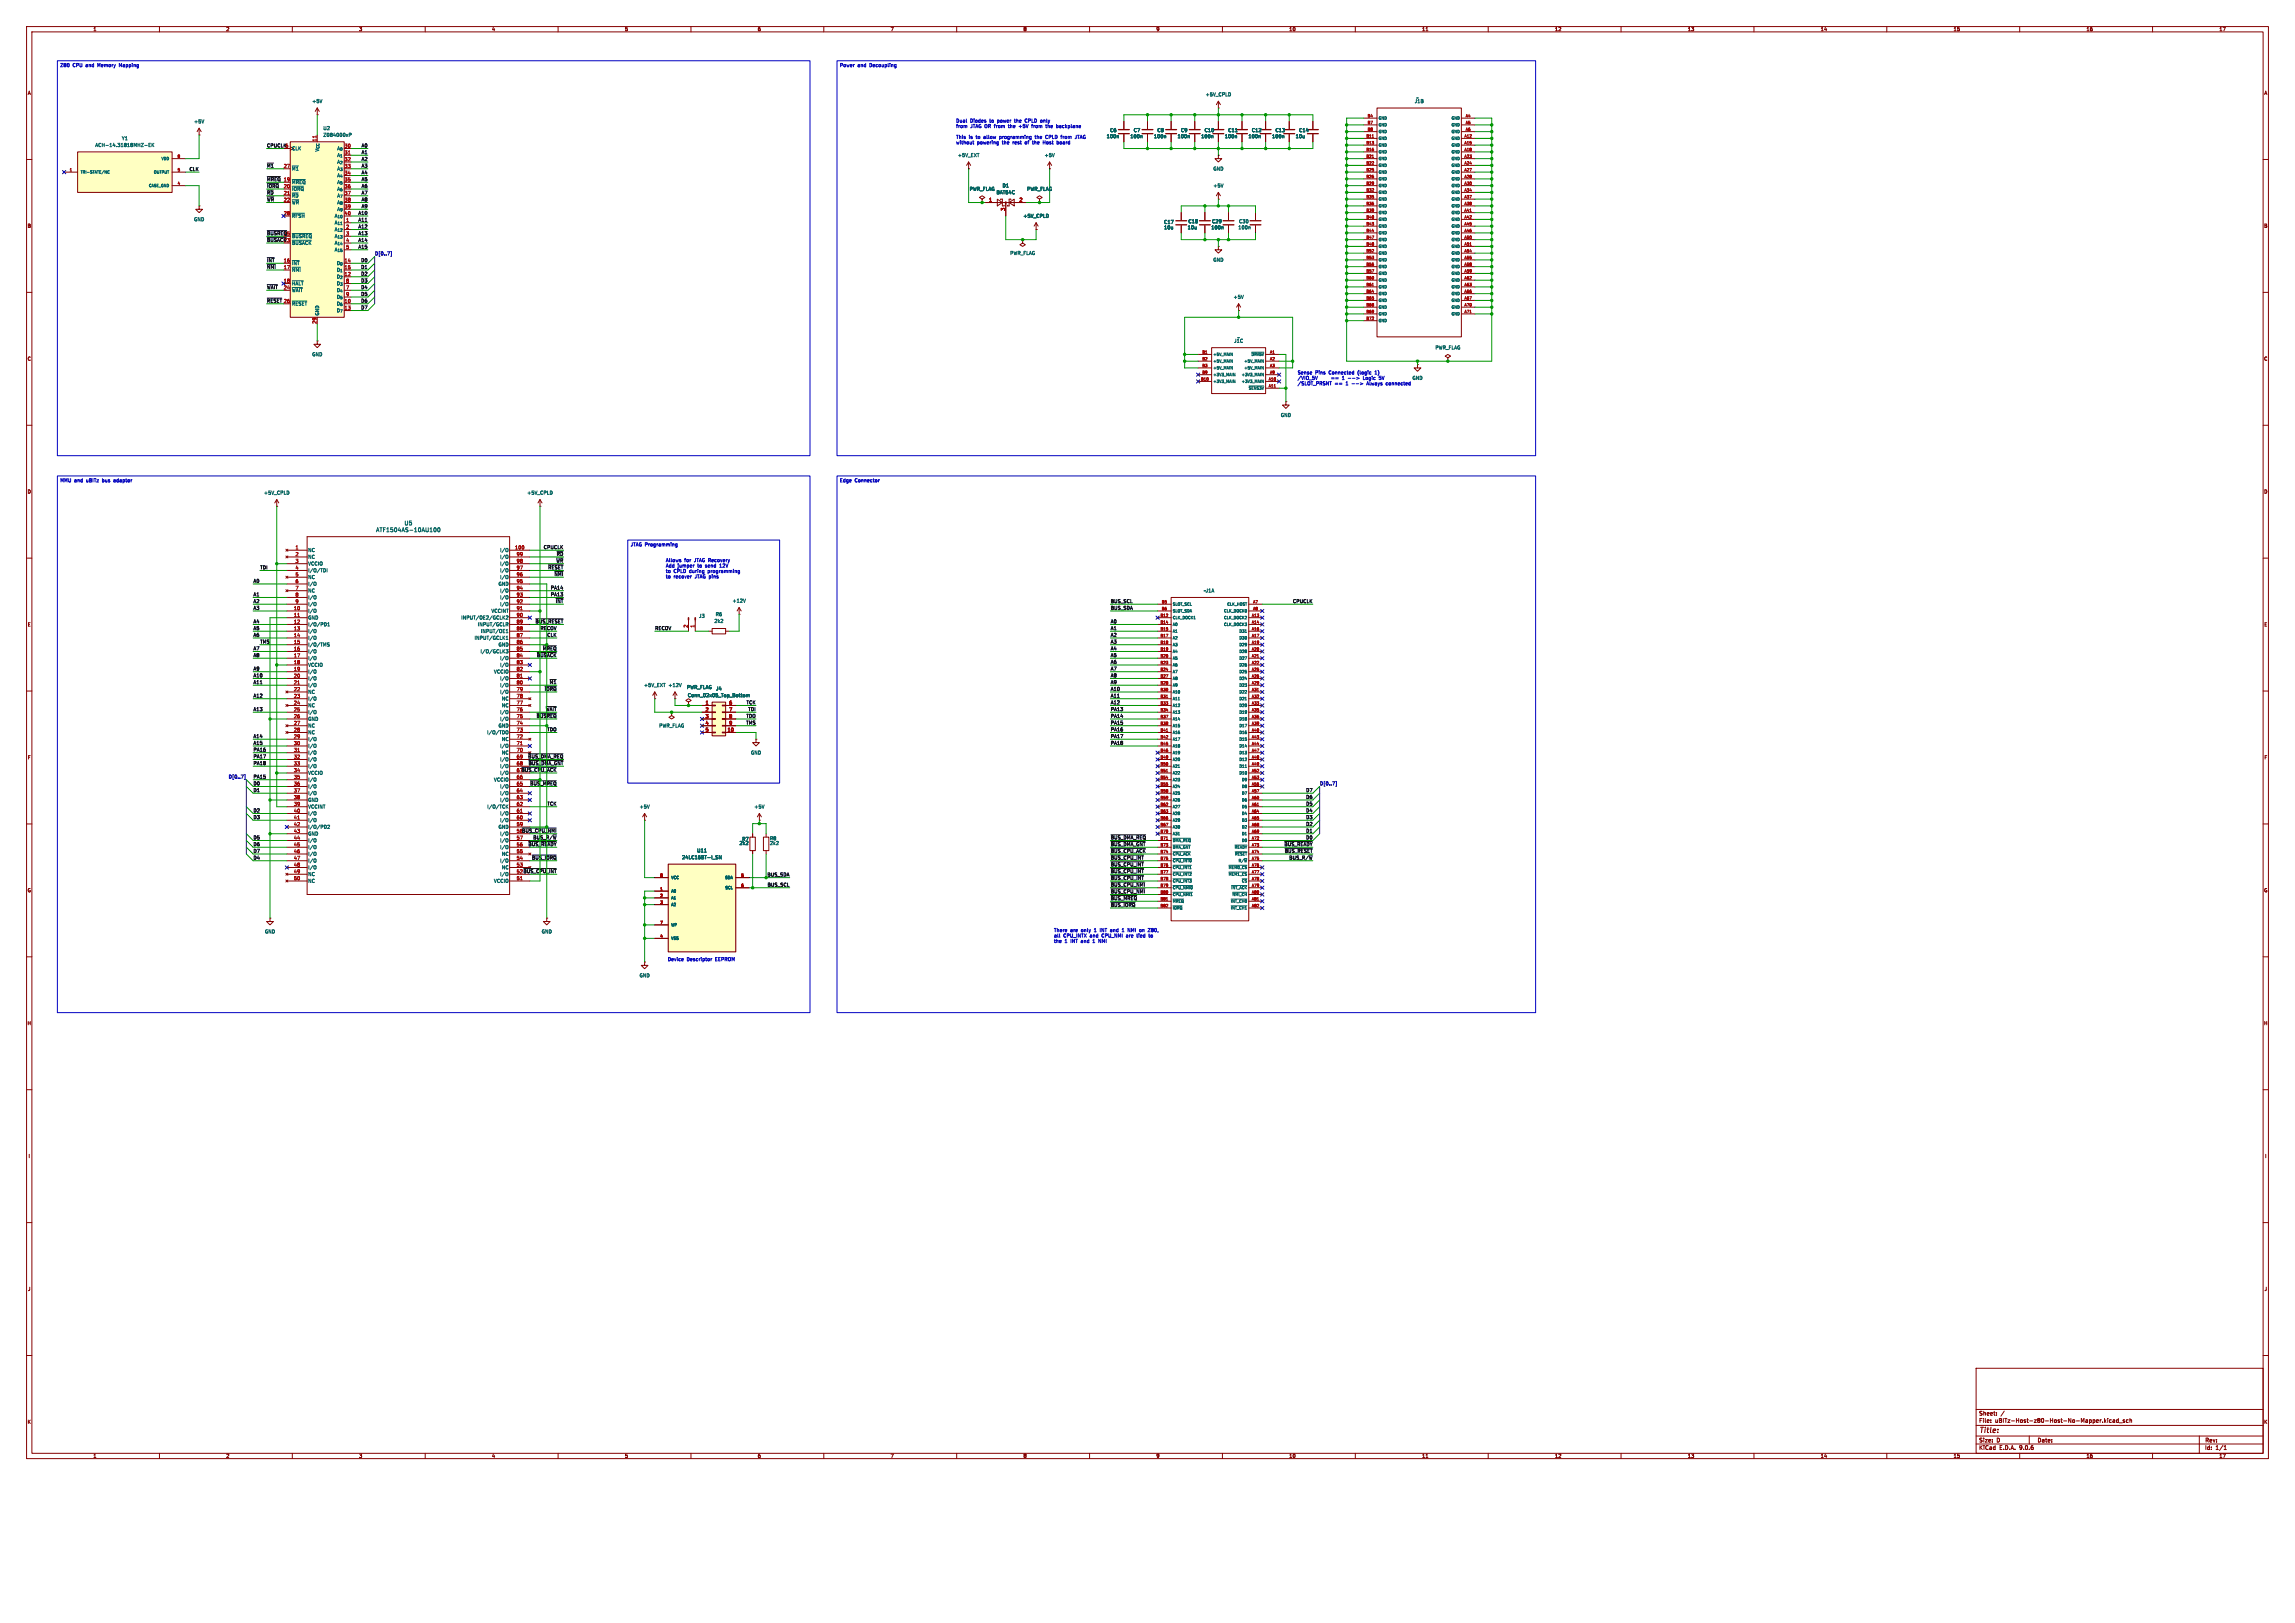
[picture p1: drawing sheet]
<svg xmlns="http://www.w3.org/2000/svg" width="297mm" height="210mm" viewBox="0 0 297 210" stroke-linecap="round" stroke-linejoin="round" font-family="sans-serif">
<defs><g id="words">
<text font-size="1" fill="#840000" x="256.1" y="185.6">Title:</text>
<g font-size=".7" fill="#006464">
<text x="48.6" y="68.9">ATF1504AS-10AU100</text>
<text x="52.3" y="68">U5</text>
</g>
<g font-size=".7" fill="#840000">
<text x="256.1" y="184.2">File:</text>
<text x="256.1" y="183.2">Sheet:</text>
<text x="258.2" y="184.2">uBITz-Host-z80-Host-No-Mapper.kicad_sch</text>
<text x="256.1" y="187.7">KiCad</text>
<text x="256.1" y="186.7">Size:</text>
<text x="258.4" y="186.7">D</text>
<text x="258.7" y="187.7">E.D.A.</text>
<text x="261.3" y="187.7">9.0.6</text>
<text x="263.6" y="186.7">Date:</text>
<text x="285.3" y="186.8">Rev:</text>
<text x="285.3" y="187.7">Id:</text>
<text x="286.7" y="187.7">1/1</text>
</g>
<g font-size=".6" fill="#840000">
<text x="12" y="4.1">1</text>
<text x="29.2" y="4.1">2</text>
<text x="46.4" y="4.1">3</text>
<text x="63.6" y="4.1">4</text>
<text x="80.8" y="4.1">5</text>
<text x="98" y="4.1">6</text>
<text x="115.2" y="4.1">7</text>
<text x="132.4" y="4.1">8</text>
<text x="149.6" y="4.1">9</text>
<text x="166.8" y="4.1">10</text>
<text x="184" y="4.1">11</text>
<text x="201.2" y="4.1">12</text>
<text x="218.4" y="4.1">13</text>
<text x="235.6" y="4.1">14</text>
<text x="252.8" y="4.1">15</text>
<text x="270" y="4.1">16</text>
<text x="287.2" y="4.1">17</text>
<text x="3.6" y="12.3">A</text>
<text x="293" y="12.3">A</text>
<text x="3.5" y="29.5">B</text>
<text x="293" y="29.5">B</text>
<text x="3.5" y="46.7">C</text>
<text x="293" y="46.7">C</text>
<text x="3.5" y="63.9">D</text>
<text x="293" y="63.9">D</text>
<text x="3.5" y="81.1">E</text>
<text x="293" y="81.1">E</text>
<text x="3.6" y="98.3">F</text>
<text x="293" y="98.3">F</text>
<text x="3.5" y="115.5">G</text>
<text x="293" y="115.5">G</text>
<text x="3.5" y="132.7">H</text>
<text x="293" y="132.7">H</text>
<text x="3.6" y="149.9">I</text>
<text x="293.1" y="149.9">I</text>
<text x="3.6" y="167.1">J</text>
<text x="293" y="167.1">J</text>
<text x="3.5" y="184.3">K</text>
<text x="293" y="184.3">K</text>
<text x="12" y="188.7">1</text>
<text x="29.2" y="188.7">2</text>
<text x="46.4" y="188.7">3</text>
<text x="63.6" y="188.7">4</text>
<text x="80.8" y="188.7">5</text>
<text x="98" y="188.7">6</text>
<text x="115.2" y="188.7">7</text>
<text x="132.4" y="188.7">8</text>
<text x="149.6" y="188.7">9</text>
<text x="166.8" y="188.7">10</text>
<text x="184" y="188.7">11</text>
<text x="201.2" y="188.7">12</text>
<text x="218.4" y="188.7">13</text>
<text x="235.6" y="188.7">14</text>
<text x="252.8" y="188.7">15</text>
<text x="270" y="188.7">16</text>
<text x="287.2" y="188.7">17</text>
</g>
<g font-size=".6" fill="#0000c2">
<text x="7.8" y="8.8">Z80</text>
<text x="9.4" y="8.8">CPU</text>
<text x="11.1" y="8.8">and</text>
<text x="12.7" y="8.8">Memory</text>
<text x="15.6" y="8.8">Mapping</text>
<text x="108.6" y="8.8">Power</text>
<text x="111" y="8.8">and</text>
<text x="112.6" y="8.8">Decoupling</text>
<text x="123.7" y="15.9">Dual</text>
<text x="123.7" y="16.6">from</text>
<text x="125.6" y="15.9">Diodes</text>
<text x="125.6" y="16.6">JTAG OR from</text>
<text x="128.1" y="15.9">to</text>
<text x="129.2" y="15.9">power</text>
<text x="130.7" y="16.6">the</text>
<text x="131.5" y="15.9">the</text>
<text x="132.1" y="16.6">+5V</text>
<text x="132.9" y="15.9">CPLD</text>
<text x="133.8" y="16.6">from</text>
<text x="134.9" y="15.9">only</text>
<text x="135.7" y="16.6">the</text>
<text x="137.1" y="16.6">backplane</text>
<text x="123.7" y="18">This</text>
<text x="123.7" y="18.7">without</text>
<text x="125.4" y="18">is</text>
<text x="126.3" y="18">to</text>
<text x="126.4" y="18.7">powering</text>
<text x="127.4" y="18">allow</text>
<text x="129.5" y="18">programming</text>
<text x="129.7" y="18.7">the</text>
<text x="131.2" y="18.7">rest</text>
<text x="132.8" y="18.7">of</text>
<text x="133.9" y="18.7">the</text>
<text x="134.2" y="18">the</text>
<text x="135.3" y="18.7">Host</text>
<text x="135.6" y="18">CPLD</text>
<text x="137.1" y="18.7">board</text>
<text x="137.7" y="18">from</text>
<text x="139.6" y="18">JTAG</text>
<text x="167.9" y="48.5">Sense</text>
<text x="167.9" y="49.2">/VIO_5V</text>
<text x="167.9" y="49.9">/SLOT_PRSNT</text>
<text x="170.2" y="48.5">Pins</text>
<text x="172" y="48.5">Connected</text>
<text x="172.5" y="49.2">==</text>
<text x="172.7" y="49.9">==</text>
<text x="174.2" y="49.9">1</text>
<text x="175" y="49.9">--&gt;</text>
<text x="175.8" y="48.5">(logic</text>
<text x="176.9" y="49.2">Logic</text>
<text x="177.1" y="49.9">Always</text>
<text x="178.1" y="48.5">1)</text>
<text x="179" y="49.2">5V</text>
<text x="179.6" y="49.9">connected</text>
<text x="7.8" y="62.5">MMU and</text>
<text x="11.2" y="62.5">uBITz</text>
<text x="13.3" y="62.5">bus</text>
<text x="14.9" y="62.5">adaptor</text>
<text x="108.6" y="62.5">Edge</text>
<text x="110.6" y="62.5">Connector</text>
<text x="81.6" y="70.8">JTAG Programming</text>
<text x="86.1" y="72.8">Allows</text>
<text x="86.1" y="73.5">Add</text>
<text x="86.1" y="74.2">to</text>
<text x="86.1" y="74.9">to</text>
<text x="87.2" y="74.2">CPLD</text>
<text x="87.2" y="74.9">recover</text>
<text x="87.7" y="73.5">jumper</text>
<text x="88.6" y="72.8">for</text>
<text x="89.2" y="74.2">during</text>
<text x="89.9" y="72.8">JTAG Recovery</text>
<text x="90" y="74.9">JTAG pins</text>
<text x="90.3" y="73.5">to</text>
<text x="91.4" y="73.5">send</text>
<text x="91.7" y="74.2">programming</text>
<text x="93.3" y="73.5">12V</text>
<text x="86.4" y="124.4">Device</text>
<text x="88.9" y="124.4">Descriptor</text>
<text x="92.6" y="124.4">EEPROM</text>
<text x="136.4" y="120.7">There</text>
<text x="136.4" y="121.4">all</text>
<text x="136.4" y="122.1">the</text>
<text x="137.6" y="121.4">CPU_INTX</text>
<text x="137.8" y="122.1">1</text>
<text x="138.5" y="120.7">are</text>
<text x="138.6" y="122.1">INT and</text>
<text x="140" y="120.7">only</text>
<text x="141.1" y="121.4">and</text>
<text x="141.6" y="122.1">1</text>
<text x="141.7" y="120.7">1</text>
<text x="142.4" y="122.1">NMI</text>
<text x="142.5" y="120.7">INT and</text>
<text x="142.7" y="121.4">CPU_NMI</text>
<text x="145.9" y="121.4">are</text>
<text x="146.3" y="120.7">NMI</text>
<text x="147.4" y="121.4">tied</text>
<text x="147.9" y="120.7">on</text>
<text x="149" y="121.4">to</text>
<text x="149.1" y="120.7">Z80,</text>
</g>
<g font-size=".6" fill="#006464">
<text x="25.1" y="16">+5V</text>
<text x="40.4" y="13.4">+5V</text>
<text x="41.8" y="16.9">U2</text>
<text x="41.8" y="17.8">Z084000xP</text>
<text x="143.2" y="17.9">100n</text>
<text x="143.6" y="17.2">C6</text>
<text x="146.2" y="17.9">100n</text>
<text x="146.7" y="17.2">C7</text>
<text x="149.3" y="17.9">100n</text>
<text x="149.7" y="17.2">C8</text>
<text x="152.3" y="17.9">100n</text>
<text x="152.8" y="17.2">C9</text>
<text x="155.4" y="17.9">100n</text>
<text x="155.8" y="17.2">C10</text>
<text x="156" y="12.5">+5V_CPLD</text>
<text x="158.5" y="17.9">100n</text>
<text x="158.9" y="17.2">C11</text>
<text x="161.5" y="17.9">100n</text>
<text x="162" y="17.2">C12</text>
<text x="164.6" y="17.9">100n</text>
<text x="165" y="17.2">C13</text>
<text x="167.6" y="17.9">10u</text>
<text x="168.1" y="17.2">C14</text>
<text x="183" y="13.4">J1B</text>
<text x="183.3" y="13">~</text>
<text x="12.3" y="19.1">ACH-14.31818MHZ-EK</text>
<text x="15.7" y="18.2">Y1</text>
<text x="37.7" y="19.5">CLK</text>
<text x="37.7" y="22.1">~{M1}</text>
<text x="37.7" y="23.9">~{MREQ}</text>
<text x="43.6" y="19.5">A_{0}</text>
<text x="43.6" y="20.4">A_{1}</text>
<text x="43.6" y="21.3">A_{2}</text>
<text x="43.6" y="22.1">A_{3}</text>
<text x="43.6" y="23">A_{4}</text>
<text x="43.6" y="23.9">A_{5}</text>
<text x="123.9" y="20.4">+5V_EXT</text>
<text x="135.1" y="20.4">+5V</text>
<text x="157" y="22.1">GND</text>
<text x="25.1" y="28.7">GND</text>
<text x="37.7" y="24.8">~{IORQ}</text>
<text x="37.7" y="25.6">~{RD}</text>
<text x="37.7" y="26.5">~{WR}</text>
<text x="37.7" y="28.3">~{RFSH}</text>
<text x="43.2" y="28.3">A_{10}</text>
<text x="43.2" y="29.1">A_{11}</text>
<text x="43.2" y="30">A_{12}</text>
<text x="43.6" y="24.8">A_{6}</text>
<text x="43.6" y="25.6">A_{7}</text>
<text x="43.6" y="26.5">A_{8}</text>
<text x="43.6" y="27.4">A_{9}</text>
<text x="125.4" y="24.8">PWR_FLAG</text>
<text x="128.9" y="25.2">BAT54C</text>
<text x="129.7" y="24.3">D1</text>
<text x="132.4" y="28.3">+5V_CPLD</text>
<text x="132.9" y="24.8">PWR_FLAG</text>
<text x="150.6" y="29">C17</text>
<text x="150.6" y="29.7">10u</text>
<text x="153.7" y="29.7">10u</text>
<text x="153.7" y="28.9">C18</text>
<text x="156.7" y="29.7">100n</text>
<text x="156.8" y="28.9">C29</text>
<text x="157" y="24.3">+5V</text>
<text x="160.2" y="29.7">100n</text>
<text x="160.3" y="28.9">C30</text>
<text x="37.7" y="30.9">~{BUSREQ}</text>
<text x="37.7" y="31.7">~{BUSACK}</text>
<text x="37.7" y="34.4">~{INT}</text>
<text x="37.7" y="35.2">~{NMI}</text>
<text x="43.2" y="30.9">A_{13}</text>
<text x="43.2" y="31.7">A_{14}</text>
<text x="43.2" y="32.6">A_{15}</text>
<text x="43.5" y="34.4">D_{0}</text>
<text x="43.5" y="35.2">D_{1}</text>
<text x="130.7" y="33.1">PWR_FLAG</text>
<text x="157" y="33.9">GND</text>
<text x="37.7" y="37">~{HALT}</text>
<text x="37.7" y="37.9">~{WAIT}</text>
<text x="37.7" y="39.6">~{RESET}</text>
<text x="41.4" y="40.9" transform="rotate(-90 41.4 40.9)">GND</text>
<text x="43.5" y="36.1">D_{2}</text>
<text x="43.5" y="37">D_{3}</text>
<text x="43.5" y="37.9">D_{4}</text>
<text x="43.5" y="38.7">D_{5}</text>
<text x="43.5" y="39.6">D_{6}</text>
<text x="43.5" y="40.5">D_{7}</text>
<text x="159.6" y="38.7">+5V</text>
<text x="40.4" y="46.2">GND</text>
<text x="159.7" y="44.4">J1C</text>
<text x="160.1" y="44">~</text>
<text x="185.7" y="45.3">PWR_FLAG</text>
<text x="182.7" y="49.2">GND</text>
<text x="165.7" y="54">GND</text>
<text x="34.1" y="64.1">+5V_CPLD</text>
<text x="68.2" y="64.1">+5V_CPLD</text>
<text x="39.8" y="71.5">NC</text>
<text x="64.7" y="71.5">I/O</text>
<text x="39.8" y="72.4">NC</text>
<text x="39.8" y="73.2">VCCIO</text>
<text x="39.8" y="74.1">I/O/TDI</text>
<text x="39.8" y="75">NC</text>
<text x="39.8" y="75.9">I/O</text>
<text x="39.8" y="76.7">NC</text>
<text x="39.8" y="77.6">I/O</text>
<text x="64.5" y="75.9">GND</text>
<text x="64.7" y="72.4">I/O</text>
<text x="64.7" y="73.2">I/O</text>
<text x="64.7" y="74.1">I/O</text>
<text x="64.7" y="75">I/O</text>
<text x="64.7" y="76.7">I/O</text>
<text x="64.7" y="77.6">I/O</text>
<text x="155.7" y="76.7">~J1A</text>
<text x="39.8" y="78.5">I/O</text>
<text x="39.8" y="79.4">I/O</text>
<text x="39.8" y="80.2">GND</text>
<text x="39.8" y="81.1">I/O/PD1</text>
<text x="39.8" y="82">I/O</text>
<text x="39.8" y="82.8">I/O</text>
<text x="39.8" y="83.7">I/O/TMS</text>
<text x="59.6" y="80.2">INPUT/OE2/GCLK2</text>
<text x="61.4" y="82.8">INPUT/GCLK1</text>
<text x="61.8" y="81.1">INPUT/GCLR</text>
<text x="62.2" y="82">INPUT/OE1</text>
<text x="63.5" y="79.4">VCCINT</text>
<text x="64.5" y="83.7">GND</text>
<text x="64.7" y="78.5">I/O</text>
<text x="90.4" y="80">J3</text>
<text x="92.4" y="80.7">2k2</text>
<text x="92.6" y="79.8">R6</text>
<text x="94.7" y="78">+12V</text>
<text x="39.8" y="84.6">I/O</text>
<text x="39.8" y="85.5">I/O</text>
<text x="39.8" y="86.3">VCCIO</text>
<text x="39.8" y="87.2">I/O</text>
<text x="39.8" y="88.1">I/O</text>
<text x="39.8" y="89">I/O</text>
<text x="39.8" y="89.8">NC</text>
<text x="62.1" y="84.6">I/O/GCLK3</text>
<text x="63.9" y="87.2">VCCIO</text>
<text x="64.7" y="85.5">I/O</text>
<text x="64.7" y="86.3">I/O</text>
<text x="64.7" y="88.1">I/O</text>
<text x="64.7" y="89">I/O</text>
<text x="64.7" y="89.8">I/O</text>
<text x="83.3" y="89">+5V_EXT</text>
<text x="86.4" y="89">+12V</text>
<text x="88.8" y="89.2">PWR_FLAG</text>
<text x="92.6" y="89.4">J4</text>
<text x="39.8" y="90.7">I/O</text>
<text x="39.8" y="91.6">NC</text>
<text x="39.8" y="92.5">I/O</text>
<text x="39.8" y="93.3">GND</text>
<text x="39.8" y="94.2">NC</text>
<text x="39.8" y="95.1">NC</text>
<text x="39.8" y="95.9">I/O</text>
<text x="63" y="95.1">I/O/TDO</text>
<text x="64.5" y="94.2">GND</text>
<text x="64.7" y="92.5">I/O</text>
<text x="64.7" y="93.3">I/O</text>
<text x="64.9" y="90.7">NC</text>
<text x="64.9" y="91.6">NC</text>
<text x="64.9" y="95.9">NC</text>
<text x="85.3" y="94.2">PWR_FLAG</text>
<text x="89" y="90.3">Conn_02x05_Top_Bottom</text>
<text x="39.8" y="96.8">I/O</text>
<text x="39.8" y="97.7">I/O</text>
<text x="39.8" y="98.6">I/O</text>
<text x="39.8" y="99.4">I/O</text>
<text x="39.8" y="100.3">VCCIO</text>
<text x="39.8" y="101.2">I/O</text>
<text x="63.9" y="101.2">VCCIO</text>
<text x="64.7" y="96.8">I/O</text>
<text x="64.7" y="98.6">I/O</text>
<text x="64.7" y="99.4">I/O</text>
<text x="64.7" y="100.3">I/O</text>
<text x="64.9" y="97.7">NC</text>
<text x="97.1" y="97.7">GND</text>
<text x="39.8" y="102.1">I/O</text>
<text x="39.8" y="102.9">I/O</text>
<text x="39.8" y="103.8">GND</text>
<text x="39.8" y="104.7">VCCINT</text>
<text x="39.8" y="105.6">I/O</text>
<text x="39.8" y="106.4">I/O</text>
<text x="39.8" y="107.3">I/O/PD2</text>
<text x="63" y="104.7">I/O/TCK</text>
<text x="64.5" y="107.3">GND</text>
<text x="64.7" y="102.1">I/O</text>
<text x="64.7" y="102.9">I/O</text>
<text x="64.7" y="103.8">I/O</text>
<text x="64.7" y="105.6">I/O</text>
<text x="64.7" y="106.4">I/O</text>
<text x="82.7" y="104.7">+5V</text>
<text x="97.6" y="104.7">+5V</text>
<text x="39.8" y="108.2">GND</text>
<text x="39.8" y="109.1">I/O</text>
<text x="39.8" y="109.9">I/O</text>
<text x="39.8" y="110.8">I/O</text>
<text x="39.8" y="111.7">I/O</text>
<text x="39.8" y="112.5">I/O</text>
<text x="39.8" y="113.4">NC</text>
<text x="64.7" y="108.2">I/O</text>
<text x="64.7" y="109.1">I/O</text>
<text x="64.7" y="109.9">I/O</text>
<text x="64.7" y="111.7">I/O</text>
<text x="64.7" y="113.4">I/O</text>
<text x="64.9" y="110.8">NC</text>
<text x="64.9" y="112.5">NC</text>
<text x="88.2" y="111.2">24LC16BT-I_SN</text>
<text x="90.2" y="110.4">U11</text>
<text x="95.7" y="109.4">2k2</text>
<text x="96" y="108.9">R7</text>
<text x="99.6" y="108.8">R8</text>
<text x="99.6" y="109.4">2k2</text>
<text x="39.8" y="114.3">NC</text>
<text x="63.9" y="114.3">VCCIO</text>
<text x="34.2" y="120.8">GND</text>
<text x="70.1" y="120.8">GND</text>
<text x="82.7" y="126.5">GND</text>
</g>
<g font-size=".6" fill="#0f0f0f">
<text x="24.5" y="22.2">CLK</text>
<text x="34.5" y="23.5">~{MREQ}</text>
<text x="34.5" y="21.7">~{M1}</text>
<text x="34.5" y="19.1">CPUCLK6</text>
<text x="46.7" y="19.1">A0</text>
<text x="46.7" y="23.5">A5</text>
<text x="46.7" y="21.7">A3</text>
<text x="46.7" y="22.6">A4</text>
<text x="46.7" y="20.8">A2</text>
<text x="46.7" y="20">A1</text>
<text x="34.5" y="25.2">~{RD}</text>
<text x="34.5" y="26.1">~{WR} 22</text>
<text x="34.5" y="24.3">~{IORQ}20</text>
<text x="46.3" y="29.6">A12</text>
<text x="46.3" y="28.7">A11</text>
<text x="46.3" y="27.8">A10</text>
<text x="46.7" y="25.2">A7</text>
<text x="46.7" y="27">A9</text>
<text x="46.7" y="26.1">A8</text>
<text x="46.7" y="24.3">A6</text>
<text x="34.5" y="34.8">~{NMI} 17</text>
<text x="34.5" y="33.9">~{INT}</text>
<text x="34.5" y="30.5">~{BUSREQ}</text>
<text x="34.5" y="31.3">~{BUSACK}</text>
<text x="36.7" y="30.5">25</text>
<text x="36.7" y="31.4">23</text>
<text x="46.3" y="32.2">A15</text>
<text x="46.3" y="31.3">A14</text>
<text x="46.3" y="30.5">A13</text>
<text x="46.7" y="35.7">D2</text>
<text x="46.7" y="33.9">D0</text>
<text x="46.7" y="34.8">D1</text>
<text x="34.5" y="37.4">~{WAIT}24</text>
<text x="34.5" y="39.2">~{RESET}</text>
<text x="46.7" y="37.4">D4</text>
<text x="46.7" y="40.1">D7</text>
<text x="46.7" y="39.2">D6</text>
<text x="46.7" y="36.6">D3</text>
<text x="46.7" y="38.3">D5</text>
<text x="70.3" y="71.1">CPUCLK</text>
<text x="72" y="71.9">~{RD}</text>
<text x="32.8" y="75.4">A0</text>
<text x="32.8" y="77.2">A1</text>
<text x="33.6" y="73.7">TDI</text>
<text x="70.9" y="73.7">~{RESET}</text>
<text x="71.2" y="77.2">PA13</text>
<text x="71.2" y="76.3">PA14</text>
<text x="71.7" y="74.6">~{NMI}</text>
<text x="71.9" y="72.8">~{WR}</text>
<text x="32.8" y="82.4">A6</text>
<text x="32.8" y="78.1">A2</text>
<text x="32.8" y="80.7">A4</text>
<text x="32.8" y="78.9">A3</text>
<text x="32.8" y="81.6">A5</text>
<text x="33.6" y="83.3">TMS</text>
<text x="69.3" y="80.7">~{BUS_RESET}</text>
<text x="69.9" y="81.6">RECOV</text>
<text x="70.8" y="82.4">CLK</text>
<text x="71.9" y="78.1">~{INT}</text>
<text x="84.7" y="81.6">RECOV</text>
<text x="143.7" y="81.6">A1</text>
<text x="143.7" y="83.3">A3</text>
<text x="143.7" y="82.4">A2</text>
<text x="143.7" y="78.1">BUS_SCL</text>
<text x="143.7" y="80.7">A0</text>
<text x="143.7" y="78.9">BUS_SDA</text>
<text x="167.3" y="78.1">CPUCLK</text>
<text x="32.8" y="84.2">A7</text>
<text x="32.8" y="87.7">A10</text>
<text x="32.8" y="88.5">A11</text>
<text x="32.8" y="86.8">A9</text>
<text x="32.8" y="85">A8</text>
<text x="69.4" y="85">~{BUSACK}</text>
<text x="70.2" y="84.2">~{MREQ}</text>
<text x="70.4" y="89.4">~{IORQ}</text>
<text x="71.1" y="88.5">~{M1}</text>
<text x="143.7" y="88.5">A9</text>
<text x="143.7" y="87.7">A8</text>
<text x="143.7" y="89.4">A10</text>
<text x="143.7" y="86.8">A7</text>
<text x="143.7" y="84.2">A4</text>
<text x="143.7" y="85.9">A6</text>
<text x="143.7" y="85">A5</text>
<text x="32.8" y="92">A13</text>
<text x="32.8" y="95.5">A14</text>
<text x="32.8" y="90.3">A12</text>
<text x="69.4" y="92.9">~{BUSREQ}</text>
<text x="70.6" y="92">~{WAIT}</text>
<text x="70.8" y="94.7">TDO</text>
<text x="96.5" y="93.8">TMS</text>
<text x="96.5" y="92.9">TDO</text>
<text x="96.6" y="91.2">TCK</text>
<text x="96.8" y="92">TDI</text>
<text x="143.7" y="94.7">PA16</text>
<text x="143.7" y="95.5">PA17</text>
<text x="143.7" y="93.8">PA15</text>
<text x="143.7" y="92.9">PA14</text>
<text x="143.7" y="92">PA13</text>
<text x="143.7" y="90.3">A11</text>
<text x="143.7" y="91.2">A12</text>
<text x="32.8" y="96.4">A15</text>
<text x="32.8" y="97.3">PA16</text>
<text x="32.8" y="98.2">PA17</text>
<text x="32.8" y="99">PA18</text>
<text x="32.8" y="101.6">D0</text>
<text x="32.8" y="100.8">PA15</text>
<text x="66.8" y="99.9">67~{BUS_CPU_ACK}</text>
<text x="68.3" y="98.2">~{BUS_DMA_REQ}</text>
<text x="68.4" y="99">~{BUS_DMA_GNT}</text>
<text x="68.6" y="101.6">~{BUS_MREQ}</text>
<text x="143.7" y="96.4">PA18</text>
<text x="32.8" y="102.5">D1</text>
<text x="32.8" y="106">D3</text>
<text x="32.8" y="105.1">D2</text>
<text x="66.8" y="107.8">58~{BUS_CPU_NMI}</text>
<text x="70.8" y="104.3">TCK</text>
<text x="169" y="103.4">D6</text>
<text x="169" y="106.9">D2</text>
<text x="169" y="105.1">D4</text>
<text x="169" y="107.8">D1</text>
<text x="169" y="106">D3</text>
<text x="169" y="104.3">D5</text>
<text x="169" y="102.5">D7</text>
<text x="32.8" y="110.4">D7</text>
<text x="32.8" y="111.3">D4</text>
<text x="32.8" y="108.6">D5</text>
<text x="32.8" y="109.5">D6</text>
<text x="66.8" y="113">52 ~{BUS_CPU_INT}</text>
<text x="68.3" y="109.5">~{BUS_READY}</text>
<text x="68.8" y="111.3">~{BUS_IORQ}</text>
<text x="69" y="108.6">BUS_R/~{W}</text>
<text x="99.3" y="113.4">BUS_SDA</text>
<text x="143.7" y="108.6">~{BUS_DMA_REQ}</text>
<text x="143.7" y="110.4">~{BUS_CPU_ACK}</text>
<text x="143.7" y="109.5">~{BUS_DMA_GNT}</text>
<text x="143.7" y="113">~{BUS_CPU_INT}</text>
<text x="143.7" y="111.3">~{BUS_CPU_INT}</text>
<text x="143.7" y="112.1">~{BUS_CPU_INT}</text>
<text x="143.7" y="113.9">~{BUS_CPU_INT}</text>
<text x="166.2" y="109.5">~{BUS_READY}</text>
<text x="166.2" y="110.4">~{BUS_RESET}</text>
<text x="166.8" y="111.3">BUS_R/~{W}</text>
<text x="169" y="108.6">D0</text>
<text x="99.3" y="114.7">BUS_SCL</text>
<text x="143.7" y="116.5">~{BUS_MREQ}</text>
<text x="143.7" y="117.4">~{BUS_IORQ}</text>
<text x="143.7" y="114.7">~{BUS_CPU_NMI}</text>
<text x="143.7" y="115.6">~{BUS_CPU_NMI}</text>
</g>
<g font-size=".6" fill="#a90000">
<text x="36.7" y="21.8">27</text>
<text x="36.7" y="23.5">19</text>
<text x="41" y="18.4" transform="rotate(-90 41 18.4)">11</text>
<text x="41.4" y="19.7" transform="rotate(-90 41.4 19.7)">V_{CC}</text>
<text x="44.5" y="19.1">30</text>
<text x="44.5" y="20">31</text>
<text x="44.5" y="20.9">32</text>
<text x="44.5" y="21.8">33</text>
<text x="44.5" y="22.6">34</text>
<text x="44.5" y="23.5">35</text>
<text x="36.7" y="25.2">21</text>
<text x="36.7" y="27.9">28</text>
<text x="44.5" y="24.4">36</text>
<text x="44.5" y="25.2">37</text>
<text x="44.5" y="26.1">38</text>
<text x="44.5" y="27">39</text>
<text x="44.5" y="27.9">40</text>
<text x="44.7" y="28.7">1</text>
<text x="44.7" y="29.6">2</text>
<text x="127.9" y="26.1">1</text>
<text x="130.1" y="27.3" transform="rotate(-90 130.1 27.3)">3</text>
<text x="131.9" y="26.1">2</text>
<text x="36.7" y="34">16</text>
<text x="44.5" y="34">14</text>
<text x="44.5" y="34.9">15</text>
<text x="44.5" y="35.7">12</text>
<text x="44.7" y="30.5">3</text>
<text x="44.7" y="31.4">4</text>
<text x="44.7" y="32.2">5</text>
<text x="36.7" y="36.6">18</text>
<text x="36.7" y="39.2">26</text>
<text x="41" y="41.9" transform="rotate(-90 41 41.9)">29</text>
<text x="44.5" y="39.2">10</text>
<text x="44.5" y="40.1">13</text>
<text x="44.7" y="36.6">8</text>
<text x="44.7" y="37.5">7</text>
<text x="44.7" y="38.3">9</text>
<text x="38.2" y="71.1">1</text>
<text x="38.2" y="72">2</text>
<text x="66.6" y="71.1">100</text>
<text x="66.8" y="72">99</text>
<text x="38.2" y="72.9">3</text>
<text x="38.2" y="73.7">4</text>
<text x="38.2" y="74.6">5</text>
<text x="38.2" y="75.5">6</text>
<text x="38.2" y="76.3">7</text>
<text x="38.2" y="77.2">8</text>
<text x="66.8" y="72.9">98</text>
<text x="66.8" y="73.7">97</text>
<text x="66.8" y="74.6">96</text>
<text x="66.8" y="75.5">95</text>
<text x="66.8" y="76.3">94</text>
<text x="66.8" y="77.2">93</text>
<text x="38" y="79">10</text>
<text x="38" y="79.8">11</text>
<text x="38" y="80.7">12</text>
<text x="38" y="81.6">13</text>
<text x="38" y="82.5">14</text>
<text x="38" y="83.3">15</text>
<text x="38.2" y="78.1">9</text>
<text x="66.8" y="78.1">92</text>
<text x="66.8" y="79">91</text>
<text x="66.8" y="79.8">90</text>
<text x="66.8" y="80.7">89</text>
<text x="66.8" y="81.6">88</text>
<text x="66.8" y="82.5">87</text>
<text x="66.8" y="83.3">86</text>
<text x="89" y="81.3" transform="rotate(-90 89 81.3)">2</text>
<text x="89.9" y="81.3" transform="rotate(-90 89.9 81.3)">1</text>
<text x="38" y="84.2">16</text>
<text x="38" y="85.1">17</text>
<text x="38" y="86">18</text>
<text x="38" y="86.8">19</text>
<text x="38" y="87.7">20</text>
<text x="38" y="88.6">21</text>
<text x="38" y="89.5">22</text>
<text x="66.8" y="84.2">85</text>
<text x="66.8" y="85.1">84</text>
<text x="66.8" y="86">83</text>
<text x="66.8" y="86.8">82</text>
<text x="66.8" y="87.7">81</text>
<text x="66.8" y="88.6">80</text>
<text x="66.8" y="89.5">79</text>
<text x="38" y="90.3">23</text>
<text x="38" y="91.2">24</text>
<text x="38" y="92.1">25</text>
<text x="38" y="92.9">26</text>
<text x="38" y="93.8">27</text>
<text x="38" y="94.7">28</text>
<text x="38" y="95.6">29</text>
<text x="66.8" y="90.3">78</text>
<text x="66.8" y="91.2">77</text>
<text x="66.8" y="92.1">76</text>
<text x="66.8" y="92.9">75</text>
<text x="66.8" y="93.8">74</text>
<text x="66.8" y="94.7">73</text>
<text x="66.8" y="95.6">72</text>
<text x="91.3" y="91.2">1</text>
<text x="91.3" y="92.1">2</text>
<text x="91.3" y="92.9">3</text>
<text x="91.3" y="93.8">4</text>
<text x="91.3" y="94.7">5</text>
<text x="94.1" y="94.7">10</text>
<text x="94.3" y="91.2">6</text>
<text x="94.3" y="92.1">7</text>
<text x="94.3" y="92.9">8</text>
<text x="94.3" y="93.8">9</text>
<text x="38" y="96.4">30</text>
<text x="38" y="97.3">31</text>
<text x="38" y="98.2">32</text>
<text x="38" y="99.1">33</text>
<text x="38" y="99.9">34</text>
<text x="38" y="100.8">35</text>
<text x="38" y="101.7">36</text>
<text x="66.8" y="96.4">71</text>
<text x="66.8" y="97.3">70</text>
<text x="66.8" y="98.2">69</text>
<text x="66.8" y="99.1">68</text>
<text x="66.8" y="100.8">66</text>
<text x="66.8" y="101.7">65</text>
<text x="38" y="102.6">37</text>
<text x="38" y="103.4">38</text>
<text x="38" y="104.3">39</text>
<text x="38" y="105.2">40</text>
<text x="38" y="106">41</text>
<text x="38" y="106.9">42</text>
<text x="38" y="107.8">43</text>
<text x="66.8" y="102.6">64</text>
<text x="66.8" y="103.4">63</text>
<text x="66.8" y="104.3">62</text>
<text x="66.8" y="105.2">61</text>
<text x="66.8" y="106">60</text>
<text x="66.8" y="106.9">59</text>
<text x="38" y="108.7">44</text>
<text x="38" y="109.5">45</text>
<text x="38" y="110.4">46</text>
<text x="38" y="111.3">47</text>
<text x="38" y="112.2">48</text>
<text x="38" y="113">49</text>
<text x="38" y="113.9">50</text>
<text x="66.8" y="108.7">57</text>
<text x="66.8" y="109.5">56</text>
<text x="66.8" y="110.4">55</text>
<text x="66.8" y="111.3">54</text>
<text x="66.8" y="112.2">53</text>
<text x="66.8" y="113.9">51</text>
</g>
<g font-size=".6" fill="#000084">
<text x="48.5" y="33.1">D[0..7]</text>
<text x="29.5" y="100.8">D[0..7]</text>
<text x="170.8" y="101.6">D[0..7]</text>
</g>
<g font-size=".5" fill="#a90000">
<text x="176.8" y="17.8">B11</text>
<text x="176.9" y="15.2">B4</text>
<text x="176.9" y="16.1">B7</text>
<text x="176.9" y="16.9">B8</text>
<text x="189.5" y="17.8">A12</text>
<text x="189.6" y="15.2">A4</text>
<text x="189.6" y="16.1">A5</text>
<text x="189.6" y="16.9">A6</text>
<text x="9" y="22.2">1</text>
<text x="22.9" y="20.4">8</text>
<text x="22.9" y="22.2">5</text>
<text x="22.9" y="23.9">4</text>
<text x="176.8" y="18.7">B13</text>
<text x="176.8" y="19.6">B16</text>
<text x="176.8" y="20.4">B21</text>
<text x="176.8" y="21.3">B22</text>
<text x="176.8" y="22.2">B25</text>
<text x="176.8" y="23.1">B26</text>
<text x="176.8" y="23.9">B29</text>
<text x="189.5" y="18.7">A15</text>
<text x="189.5" y="19.6">A18</text>
<text x="189.5" y="20.4">A23</text>
<text x="189.5" y="21.3">A24</text>
<text x="189.5" y="22.2">A27</text>
<text x="189.5" y="23.1">A28</text>
<text x="189.5" y="23.9">A30</text>
<text x="176.8" y="24.8">B32</text>
<text x="176.8" y="25.7">B35</text>
<text x="176.8" y="26.6">B36</text>
<text x="176.8" y="27.4">B39</text>
<text x="176.8" y="28.3">B40</text>
<text x="176.8" y="29.2">B43</text>
<text x="189.5" y="24.8">A34</text>
<text x="189.5" y="25.7">A37</text>
<text x="189.5" y="26.6">A38</text>
<text x="189.5" y="27.4">A41</text>
<text x="189.5" y="28.3">A42</text>
<text x="189.5" y="29.2">A45</text>
<text x="176.8" y="30">B44</text>
<text x="176.8" y="30.9">B47</text>
<text x="176.8" y="31.8">B48</text>
<text x="176.8" y="32.7">B52</text>
<text x="176.8" y="33.5">B53</text>
<text x="176.8" y="34.4">B56</text>
<text x="176.8" y="35.3">B57</text>
<text x="189.5" y="30">A46</text>
<text x="189.5" y="30.9">A50</text>
<text x="189.5" y="31.8">A51</text>
<text x="189.5" y="32.7">A54</text>
<text x="189.5" y="33.5">A55</text>
<text x="189.5" y="34.4">A58</text>
<text x="189.5" y="35.3">A59</text>
<text x="176.8" y="36.2">B60</text>
<text x="176.8" y="37">B61</text>
<text x="176.8" y="37.9">B64</text>
<text x="176.8" y="38.8">B65</text>
<text x="176.8" y="39.7">B68</text>
<text x="176.8" y="40.5">B69</text>
<text x="176.8" y="41.4">B72</text>
<text x="189.5" y="36.2">A62</text>
<text x="189.5" y="37">A63</text>
<text x="189.5" y="37.9">A66</text>
<text x="189.5" y="38.8">A67</text>
<text x="189.5" y="39.7">A70</text>
<text x="189.5" y="40.5">A71</text>
<text x="155.5" y="45.8">B1</text>
<text x="155.5" y="46.6">B2</text>
<text x="155.5" y="47.5">B3</text>
<text x="164.3" y="45.8">A1</text>
<text x="164.3" y="46.6">A2</text>
<text x="164.3" y="47.5">A3</text>
<text x="155.4" y="49.3">B10</text>
<text x="155.5" y="48.4">B9</text>
<text x="164.1" y="49.3">A10</text>
<text x="164.1" y="50.1">A11</text>
<text x="164.3" y="48.4">A9</text>
<text x="150.1" y="79.8">B12</text>
<text x="150.1" y="80.7">B14</text>
<text x="150.1" y="81.6">B15</text>
<text x="150.1" y="82.5">B17</text>
<text x="150.1" y="83.3">B18</text>
<text x="150.3" y="78.1">B5</text>
<text x="150.3" y="79">B6</text>
<text x="162" y="79.8">A13</text>
<text x="162" y="80.7">A14</text>
<text x="162" y="81.6">A16</text>
<text x="162" y="82.5">A17</text>
<text x="162" y="83.3">A19</text>
<text x="162.1" y="78.1">A7</text>
<text x="162.1" y="79">A8</text>
<text x="150.1" y="84.2">B19</text>
<text x="150.1" y="85.1">B20</text>
<text x="150.1" y="86">B23</text>
<text x="150.1" y="86.8">B24</text>
<text x="150.1" y="87.7">B27</text>
<text x="150.1" y="88.6">B28</text>
<text x="150.1" y="89.5">B30</text>
<text x="162" y="84.2">A20</text>
<text x="162" y="85.1">A21</text>
<text x="162" y="86">A22</text>
<text x="162" y="86.8">A25</text>
<text x="162" y="87.7">A26</text>
<text x="162" y="88.6">A29</text>
<text x="162" y="89.5">A31</text>
<text x="150.1" y="90.3">B31</text>
<text x="150.1" y="91.2">B33</text>
<text x="150.1" y="92.1">B34</text>
<text x="150.1" y="92.9">B37</text>
<text x="150.1" y="93.8">B38</text>
<text x="150.1" y="94.7">B41</text>
<text x="150.1" y="95.6">B42</text>
<text x="162" y="90.3">A32</text>
<text x="162" y="91.2">A33</text>
<text x="162" y="92.1">A35</text>
<text x="162" y="92.9">A36</text>
<text x="162" y="93.8">A39</text>
<text x="162" y="94.7">A40</text>
<text x="162" y="95.6">A43</text>
<text x="150.1" y="96.4">B45</text>
<text x="150.1" y="97.3">B46</text>
<text x="150.1" y="98.2">B49</text>
<text x="150.1" y="99.1">B50</text>
<text x="150.1" y="99.9">B51</text>
<text x="150.1" y="100.8">B54</text>
<text x="150.1" y="101.7">B55</text>
<text x="162" y="96.4">A44</text>
<text x="162" y="97.3">A47</text>
<text x="162" y="98.2">A48</text>
<text x="162" y="99.1">A49</text>
<text x="162" y="99.9">A52</text>
<text x="162" y="100.8">A53</text>
<text x="162" y="101.7">A56</text>
<text x="150.1" y="102.6">B58</text>
<text x="150.1" y="103.4">B59</text>
<text x="150.1" y="104.3">B62</text>
<text x="150.1" y="105.2">B63</text>
<text x="150.1" y="106">B66</text>
<text x="150.1" y="106.9">B67</text>
<text x="150.1" y="107.8">B70</text>
<text x="162" y="102.6">A57</text>
<text x="162" y="103.4">A60</text>
<text x="162" y="104.3">A61</text>
<text x="162" y="105.2">A64</text>
<text x="162" y="106">A65</text>
<text x="162" y="106.9">A68</text>
<text x="162" y="107.8">A69</text>
<text x="85.4" y="113.5">8</text>
<text x="95.9" y="113.5">5</text>
<text x="150.1" y="108.7">B71</text>
<text x="150.1" y="109.5">B73</text>
<text x="150.1" y="110.4">B74</text>
<text x="150.1" y="111.3">B75</text>
<text x="150.1" y="112.2">B76</text>
<text x="150.1" y="113">B77</text>
<text x="150.1" y="113.9">B78</text>
<text x="162" y="108.7">A72</text>
<text x="162" y="109.5">A73</text>
<text x="162" y="110.4">A74</text>
<text x="162" y="111.3">A75</text>
<text x="162" y="112.2">A76</text>
<text x="162" y="113">A77</text>
<text x="162" y="113.9">A78</text>
<text x="85.4" y="115.2">1</text>
<text x="85.4" y="116.1">2</text>
<text x="85.4" y="117">3</text>
<text x="85.4" y="119.6">7</text>
<text x="95.9" y="114.8">6</text>
<text x="150.1" y="114.8">B79</text>
<text x="150.1" y="115.7">B80</text>
<text x="150.1" y="116.5">B81</text>
<text x="150.1" y="117.4">B82</text>
<text x="162" y="114.8">A79</text>
<text x="162" y="115.7">A80</text>
<text x="162" y="116.5">A81</text>
<text x="162" y="117.4">A82</text>
<text x="85.4" y="121.3">4</text>
</g>
<g font-size=".5" fill="#006464">
<text x="178.4" y="15.5">GND</text>
<text x="178.4" y="16.4">GND</text>
<text x="178.4" y="17.3">GND</text>
<text x="187.8" y="15.5">GND</text>
<text x="187.8" y="16.4">GND</text>
<text x="187.8" y="17.3">GND</text>
<text x="10.4" y="22.5">TRI-STATE/NC</text>
<text x="19.9" y="22.5">OUTPUT</text>
<text x="20.8" y="20.8">VDD</text>
<text x="178.4" y="18.2">GND</text>
<text x="178.4" y="19">GND</text>
<text x="178.4" y="19.9">GND</text>
<text x="178.4" y="20.8">GND</text>
<text x="178.4" y="21.7">GND</text>
<text x="178.4" y="22.5">GND</text>
<text x="178.4" y="23.4">GND</text>
<text x="187.8" y="18.2">GND</text>
<text x="187.8" y="19">GND</text>
<text x="187.8" y="19.9">GND</text>
<text x="187.8" y="20.8">GND</text>
<text x="187.8" y="21.7">GND</text>
<text x="187.8" y="22.5">GND</text>
<text x="187.8" y="23.4">GND</text>
<text x="19.2" y="24.3">CASE_GND</text>
<text x="178.4" y="24.3">GND</text>
<text x="178.4" y="25.1">GND</text>
<text x="178.4" y="26">GND</text>
<text x="178.4" y="26.9">GND</text>
<text x="178.4" y="27.8">GND</text>
<text x="178.4" y="28.6">GND</text>
<text x="178.4" y="29.5">GND</text>
<text x="187.8" y="24.3">GND</text>
<text x="187.8" y="25.1">GND</text>
<text x="187.8" y="26">GND</text>
<text x="187.8" y="26.9">GND</text>
<text x="187.8" y="27.8">GND</text>
<text x="187.8" y="28.6">GND</text>
<text x="187.8" y="29.5">GND</text>
<text x="178.4" y="30.4">GND</text>
<text x="178.4" y="31.3">GND</text>
<text x="178.4" y="32.1">GND</text>
<text x="178.4" y="33">GND</text>
<text x="178.4" y="33.9">GND</text>
<text x="178.4" y="34.8">GND</text>
<text x="178.4" y="35.6">GND</text>
<text x="187.8" y="30.4">GND</text>
<text x="187.8" y="31.3">GND</text>
<text x="187.8" y="32.1">GND</text>
<text x="187.8" y="33">GND</text>
<text x="187.8" y="33.9">GND</text>
<text x="187.8" y="34.8">GND</text>
<text x="187.8" y="35.6">GND</text>
<text x="178.4" y="36.5">GND</text>
<text x="178.4" y="37.4">GND</text>
<text x="178.4" y="38.3">GND</text>
<text x="178.4" y="39.1">GND</text>
<text x="178.4" y="40">GND</text>
<text x="178.4" y="40.9">GND</text>
<text x="178.4" y="41.7">GND</text>
<text x="187.8" y="36.5">GND</text>
<text x="187.8" y="37.4">GND</text>
<text x="187.8" y="38.3">GND</text>
<text x="187.8" y="39.1">GND</text>
<text x="187.8" y="40">GND</text>
<text x="187.8" y="40.9">GND</text>
<text x="157" y="46.1">+5V_MAIN</text>
<text x="157" y="47">+5V_MAIN</text>
<text x="157" y="47.9">+5V_MAIN</text>
<text x="161" y="47">+5V_MAIN</text>
<text x="161" y="47.9">+5V_MAIN</text>
<text x="161.9" y="46.1">~{DRV5V}</text>
<text x="157" y="48.7">+3V3_MAIN</text>
<text x="157" y="49.6">+3V3_MAIN</text>
<text x="160.6" y="48.7">+3V3_MAIN</text>
<text x="160.6" y="49.6">+3V3_MAIN</text>
<text x="161.5" y="50.5">~{SENS3V}</text>
<text x="151.7" y="78.4">SLOT_SCL</text>
<text x="151.7" y="79.3">SLOT_SDA</text>
<text x="151.7" y="80.2">CLK_DOCK1</text>
<text x="151.7" y="81.1">A0</text>
<text x="151.7" y="81.9">A1</text>
<text x="151.7" y="82.8">A2</text>
<text x="151.7" y="83.7">A3</text>
<text x="158.3" y="79.3">CLK_DOCK0</text>
<text x="158.3" y="80.2">CLK_DOCK2</text>
<text x="158.3" y="81.1">CLK_DOCK3</text>
<text x="158.8" y="78.4">CLK_HOST</text>
<text x="160.3" y="81.9">D31</text>
<text x="160.3" y="82.8">D30</text>
<text x="160.3" y="83.7">D29</text>
<text x="151.7" y="84.5">A4</text>
<text x="151.7" y="85.4">A5</text>
<text x="151.7" y="86.3">A6</text>
<text x="151.7" y="87.2">A7</text>
<text x="151.7" y="88">A8</text>
<text x="151.7" y="88.9">A9</text>
<text x="151.7" y="89.8">A10</text>
<text x="160.3" y="84.5">D28</text>
<text x="160.3" y="85.4">D27</text>
<text x="160.3" y="86.3">D26</text>
<text x="160.3" y="87.2">D25</text>
<text x="160.3" y="88">D24</text>
<text x="160.3" y="88.9">D23</text>
<text x="160.3" y="89.8">D22</text>
<text x="151.7" y="90.7">A11</text>
<text x="151.7" y="91.5">A12</text>
<text x="151.7" y="92.4">A13</text>
<text x="151.7" y="93.3">A14</text>
<text x="151.7" y="94.2">A15</text>
<text x="151.7" y="95">A16</text>
<text x="151.7" y="95.9">A17</text>
<text x="160.3" y="90.7">D21</text>
<text x="160.3" y="91.5">D20</text>
<text x="160.3" y="92.4">D19</text>
<text x="160.3" y="93.3">D18</text>
<text x="160.3" y="94.2">D17</text>
<text x="160.3" y="95">D16</text>
<text x="160.3" y="95.9">D15</text>
<text x="151.7" y="96.8">A18</text>
<text x="151.7" y="97.7">A19</text>
<text x="151.7" y="98.5">A20</text>
<text x="151.7" y="99.4">A21</text>
<text x="151.7" y="100.3">A22</text>
<text x="151.7" y="101.1">A23</text>
<text x="160.3" y="96.8">D14</text>
<text x="160.3" y="97.7">D13</text>
<text x="160.3" y="98.5">D12</text>
<text x="160.3" y="99.4">D11</text>
<text x="160.3" y="100.3">D10</text>
<text x="160.7" y="101.1">D9</text>
<text x="151.7" y="102">A24</text>
<text x="151.7" y="102.9">A25</text>
<text x="151.7" y="103.8">A26</text>
<text x="151.7" y="104.6">A27</text>
<text x="151.7" y="105.5">A28</text>
<text x="151.7" y="106.4">A29</text>
<text x="151.7" y="107.3">A30</text>
<text x="160.7" y="102">D8</text>
<text x="160.7" y="102.9">D7</text>
<text x="160.7" y="103.8">D6</text>
<text x="160.7" y="104.6">D5</text>
<text x="160.7" y="105.5">D4</text>
<text x="160.7" y="106.4">D3</text>
<text x="160.7" y="107.3">D2</text>
<text x="86.8" y="113.8">VCC</text>
<text x="93.8" y="113.8">SDA</text>
<text x="151.7" y="108.1">A31</text>
<text x="151.7" y="109">~{DMA_REQ}</text>
<text x="151.7" y="109.9">~{DMA_GNT}</text>
<text x="151.7" y="110.8">~{CPU_ACK}</text>
<text x="151.7" y="111.6">~{CPU_INT0}</text>
<text x="151.7" y="112.5">~{CPU_INT1}</text>
<text x="151.7" y="113.4">~{CPU_INT2}</text>
<text x="158.9" y="112.5">~{MEM0_CS}</text>
<text x="158.9" y="113.4">~{MEM1_CS}</text>
<text x="159.7" y="109.9">~{READY}</text>
<text x="159.8" y="110.8">~{RESET}</text>
<text x="160.2" y="111.6">R/~{W}</text>
<text x="160.7" y="108.1">D1</text>
<text x="160.7" y="109">D0</text>
<text x="86.8" y="115.6">A0</text>
<text x="86.8" y="116.4">A1</text>
<text x="86.8" y="117.3">A2</text>
<text x="86.8" y="119.9">WP</text>
<text x="93.8" y="115.1">SCL</text>
<text x="151.7" y="114.2">~{CPU_INT3}</text>
<text x="151.7" y="115.1">~{CPU_NMI0}</text>
<text x="151.7" y="116">~{CPU_NMI1}</text>
<text x="151.7" y="116.9">~{MREQ}</text>
<text x="151.7" y="117.7">~{IORQ}</text>
<text x="159.2" y="116.9">~{INT_CH0}</text>
<text x="159.2" y="117.7">~{INT_CH1}</text>
<text x="159.3" y="115.1">~{INT_ACK}</text>
<text x="159.4" y="116">~{NMI_CH}</text>
<text x="160.7" y="114.2">~{CS}</text>
<text x="86.8" y="121.7">VSS</text>
</g>
</g></defs>
<g fill="none" stroke="#840000" stroke-width=".13">
<path d="M3.4 3.4h290.2v185.3h-290.2zM4.1 4.1h288.8v184h-288.8zM20.6 3.4v.7M37.8 3.4v.7M55 3.4v.7M72.2 3.4v.7M89.4 3.4v.7M106.6 3.4v.7M123.8 3.4v.7M141 3.4v.7M158.2 3.4v.7M160.7 15.7v1"/>
<path d="M160.7 17.4v.9M163.8 15.7v1M163.8 17.4v.9M169.9 15.7v1M169.9 17.4v.9M175.4 3.4v.7M184.5 4h.3M192.6 3.4v.7M209.8 3.4v.7M227 3.4v.7M244.2 3.4v.7M261.4 3.4v.7"/>
<path d="M278.6 3.4v.7M3.4 20.6h.7M3.4 37.8h.7M292.9 20.6h.7M292.9 37.8h.7M3.4 55h.7M292.9 55h.7M3.4 72.2h.7M292.9 72.2h.7M3.4 89.4h.7M292.9 89.4h.7M3.4 106.6h.7"/>
<path d="M292.9 106.6h.7M3.4 123.8h.7M83.4 124.5v.4h.5l-.5 .5-.4-.5h.4M83.4 124.5h.1M292.9 123.8h.7M3.4 141h.7M3.4 158.2h.7M292.9 141h.7M292.9 158.2h.7M3.4 175.4h.7M255.7 177h37.2v11.1h-37.2zM292.9 175.4h.7"/>
<path d="M20.6 188.1v.6M37.8 188.1v.6M55 188.1v.6M72.2 188.1v.6M89.4 188.1v.6M106.6 188.1v.6M123.8 188.1v.6M141 188.1v.6M158.2 188.1v.6M175.4 188.1v.6M184.5 188.6h.3M192.6 188.1v.6"/>
<path d="M209.8 188.1v.6M227 188.1v.6M244.2 188.1v.6M255.7 186.8h37.2M255.7 185.8h37.2M255.7 184.4h37.2M255.7 182.4h37.2M257.6 184v.1M257.6 183.7v.1M258.4 183.1h.1M258.4 182.8v.1M259.4 182.6l-.5 .7"/>
<path d="M261.4 188.1v.6M262.6 185.8v1M272.3 183.5v.6M272.4 183.9l.1 .2M272.5 183.7l-.2 .2M272.8 183.5v.1M272.8 183.7v.4M273.2 183.7h-.1l-.1 .1v.2h.2M273.5 183.7h.2v.4M273.7 183.8l-.3 .1 .1 .2 .2-.1M274.1 183.7h-.1l-.1 .1v.2h.2M274.1 183.5v.6"/>
<path d="M274.3 184.1h.4M274.8 183.8l.2 .2-.1 .1-.1-.1M274.8 183.8h.1M275 183.7l-.2 .1M275.4 183.7h-.1l-.1 .1v.2h.2M275.6 183.8l.2-.1 .1 .4M275.6 183.5v.6M278.6 188.1v.6M284.6 185.8v2.3M287.8 187.6h.3M287.8 187.2l.2-.2v.6"/>
</g>
<path d="M160 16.8h1.4M160 17.3h1.4M163.1 16.8h1.4M163.1 17.3h1.4M169.2 16.8h1.4M169.2 17.3h1.4" fill="none" stroke="#840000" stroke-width=".17"/>
<path d="M159.9 17.1h.2M160 17.6v.2M163 17.6l.1 .2" fill="none" stroke="#006464" stroke-width=".13"/>
<path d="M92.2 90.8h1.7v4.4h-1.7z" fill="#ffffc2"/>
<g fill="none" stroke="#840000" stroke-width=".13">
<path d="M176.5 15.3h1.7M176.5 16.2h1.7M176.5 17h1.7M176.5 17.9h1.7M176.5 18.8h1.7M176.5 19.7h1.7M178.2 14h10.9v29.6h-10.9zM189.1 15.3h1.8M189.1 16.2h1.8M189.1 17h1.8M189.1 17.9h1.8M189.1 18.8h1.8"/>
<path d="M189.1 19.7h1.8M176.5 20.5h1.7M176.5 21.4h1.7M176.5 22.3h1.7M176.5 23.1h1.7M176.5 24h1.7M176.5 24.9h1.7M176.5 25.8h1.7M176.5 26.6h1.7M176.5 27.5h1.7M176.5 28.4h1.7M176.5 29.3h1.7"/>
<path d="M176.5 30.1h1.7M176.5 31h1.7M176.5 31.9h1.7M176.5 32.8h1.7M176.5 33.6h1.7M176.5 34.5h1.7M176.5 35.4h1.7M176.5 36.3h1.7M176.5 37.1h1.7M176.5 38h1.7M176.5 38.9h1.7M176.5 39.7h1.7"/>
<path d="M189.1 20.5h1.8M189.1 21.4h1.8M189.1 22.3h1.8M189.1 23.1h1.8M189.1 24h1.8M189.1 24.9h1.8M189.1 25.8h1.8M189.1 26.6h1.8M189.1 27.5h1.8M189.1 28.4h1.8M189.1 29.3h1.8M189.1 30.1h1.8"/>
<path d="M189.1 31h1.8M189.1 31.9h1.8M189.1 32.8h1.8M189.1 33.6h1.8M189.1 34.5h1.8M189.1 35.4h1.8M189.1 36.3h1.8M189.1 37.1h1.8M189.1 38h1.8M189.1 38.9h1.8M189.1 39.7h1.8M166.4 52v.4h.4l-.4 .4-.4-.4h.4"/>
<path d="M166.4 52h.1M176.5 40.6h1.7M176.5 41.5h1.7M189.1 40.6h1.8M90.8 91.3h1.4M90.8 92.2h1.4M90.8 93h1.4M90.8 93.9h1.4M90.8 94.8h1.4M92.2 90.8h1.7v4.4h-1.7zM92.2 91.2h.4v.1h-.4zM92.2 92.1h.4v.1h-.4z"/>
<path d="M92.2 93h.4v.1h-.4zM92.2 93.9h.4h-.4zM92.2 94.7h.4v.1h-.4zM93.5 91.2h.4v.1h-.4zM93.5 92.1h.4v.1h-.4zM93.5 93h.4v.1h-.4zM93.5 93.9h.4h-.4zM93.5 94.7h.4v.1h-.4zM93.9 91.3h1.3M93.9 92.2h1.3M93.9 93h1.3M93.9 93.9h1.3"/>
<path d="M93.9 94.8h1.3"/>
</g>
<path d="M96.2 89.9l.2 .1v.1l-.2 .1M96.6 89.9h.2M96.6 89.9v.3M96.8 89.9h.1l.1 .3M96.8 89.9v.3" fill="none" stroke="#006464" stroke-width=".13"/>
<path d="M177.6 17.8h.2M177.6 20.4h.2M177.6 37h.2M190.2 27.4h.2M190.2 31.8h.2M190.2 40.5h.2" fill="none" stroke="#a90000" stroke-width=".13"/>
<path d="M10 19.7h12.3v5.2h-12.3z" fill="#ffffc2"/>
<g fill="none" stroke="#840000" stroke-width=".13">
<path d="M10 19.7h12.3v5.2h-12.3zM25.8 17.5h.1M25.8 16.6l-.3 .4M25.8 16.6l.2 .4M25.8 16.6v.9M41.1 14.9h.1M41.1 14l-.3 .4M41.1 14l.2 .4M41.1 14v.9M8.3 22.3h1.7M22.3 22.3h1.7M22.3 20.5h1.7"/>
<path d="M22.3 24h1.7M125.4 21.8h.1M125.4 21l-.3 .4M125.4 21l.2 .4M125.4 21v.8M127.5 26.2h5.3M129.1 25.8l.6 .4-.6 .4zM129.5 25.9v-.1h.2v.8h.2M130.2 26.2v1.8M130.6 26.2l.6-.4v.8zM130.8 25.9v-.1h-.2v.8h-.2M135.8 21.8h.1"/>
<path d="M135.8 21l-.2 .4M135.8 21l.3 .4M135.8 21v.8M149.8 78.2h1.8M149.8 79.1h1.8M149.8 79.9h1.8M151.6 77.3h10v41.9h-10zM161.6 78.2h1.8M161.6 79.1h1.8M161.6 79.9h1.8M149.8 80.8h1.8M149.8 81.7h1.8"/>
<path d="M149.8 82.5h1.8M149.8 83.4h1.8M149.8 84.3h1.8M149.8 85.2h1.8M149.8 86h1.8M149.8 86.9h1.8M149.8 87.8h1.8M149.8 88.7h1.8M149.8 89.5h1.8M149.8 90.4h1.8M149.8 91.3h1.8M149.8 92.2h1.8"/>
<path d="M149.8 93h1.8M149.8 93.9h1.8M149.8 94.8h1.8M149.8 95.7h1.8M149.8 96.5h1.8M149.8 97.4h1.8M149.8 98.3h1.8M149.8 99.1h1.8M161.6 80.8h1.8M161.6 81.7h1.8M161.6 82.5h1.8M161.6 83.4h1.8"/>
<path d="M161.6 84.3h1.8M161.6 85.2h1.8M161.6 86h1.8M161.6 86.9h1.8M161.6 87.8h1.8M161.6 88.7h1.8M161.6 89.5h1.8M161.6 90.4h1.8M161.6 91.3h1.8M161.6 92.2h1.8M161.6 93h1.8M161.6 93.9h1.8"/>
<path d="M161.6 94.8h1.8M161.6 95.7h1.8M161.6 96.5h1.8M161.6 97.4h1.8M161.6 98.3h1.8M161.6 99.1h1.8M149.8 100h1.8M149.8 100.9h1.8M149.8 101.8h1.8M149.8 102.6h1.8M149.8 103.5h1.8M149.8 104.4h1.8"/>
<path d="M149.8 105.3h1.8M149.8 106.1h1.8M149.8 107h1.8M149.8 107.9h1.8M149.8 108.8h1.8M149.8 109.6h1.8M149.8 110.5h1.8M149.8 111.4h1.8M149.8 112.2h1.8M149.8 113.1h1.8M149.8 114h1.8M149.8 114.9h1.8"/>
<path d="M149.8 115.7h1.8M149.8 116.6h1.8M149.8 117.5h1.8M161.6 100h1.8M161.6 100.9h1.8M161.6 101.8h1.8M161.6 102.6h1.8M161.6 103.5h1.8M161.6 104.4h1.8M161.6 105.3h1.8M161.6 106.1h1.8M161.6 107h1.8"/>
<path d="M161.6 107.9h1.8M161.6 108.8h1.8M161.6 109.6h1.8M161.6 110.5h1.8M161.6 111.4h1.8M161.6 112.2h1.8M161.6 113.1h1.8M161.6 114h1.8M161.6 114.9h1.8M161.6 115.7h1.8M161.6 116.6h1.8M161.6 117.5h1.8"/>
</g>
<g fill="none" stroke="#006464" stroke-width=".13">
<path d="M18.7 18.8h.4M19.3 18.8h.1M19.5 18.5h-.2v.5h.2M19.7 18.5v.5M19.7 18.7l.2 .3M19.9 18.5l-.2 .3M26.4 15.5l-.2 .4M41.7 12.9l-.2 .4M136.5 19.9l-.2 .4M14.1 22.1a.15 .15 0 0 0-.2 .2 .15 .15 0 0 0 .2 .1M161.1 81.8h.2M161.1 90.6h.2"/>
<path d="M161.1 99.3h.2M151.8 108.5h2.3M151.8 109.3h2.2M151.8 110.2h2.3M151.8 111.1h2.4M151.8 112h2.4M151.8 112.8h2.4M151.8 113.7h2.4M151.8 114.6h2.5M151.8 115.5h2.5M151.8 116.3h1.4M151.8 117.2h1.2"/>
<path d="M159 112h2.4M159 112.8h2.4M159.3 116.3h2.1M159.3 117.2h2.1M159.4 114.6h2M159.5 115.5h1.9M159.8 109.3h1.6M159.8 110.2h1.6M160.7 113.7h.7M161 111.1h.4"/>
</g>
<path d="M150.9 90.3h.2M150.9 94.6h.2M150.9 99.9h.2M162.7 85h.2M162.7 89.4h.2M150.9 108.6h.2M150.9 116.5h.2M162.7 116.5h.2M162.7 104.3h.2" fill="none" stroke="#a90000" stroke-width=".13"/>
<circle cx="130.2" cy="26.2" r=".09" fill="#840000" stroke="#840000" stroke-width=".13"/>
<path d="M37.6 18.3h7v22.8h-7z" fill="#ffffc2"/>
<g fill="none" stroke="#840000" stroke-width=".13">
<path d="M36.7 19.2h.9M37.6 18.3h7v22.8h-7zM44.6 19.2h.8M148.5 15.7v1M148.5 17.4v.9M151.6 15.7v1M151.6 17.4v.9M154.6 15.7v1M154.6 17.4v.9M157.7 14h.1M157.7 13.1l-.3 .4M157.7 13.1l.2 .4"/>
<path d="M157.7 13.1v.9M157.7 15.7v1M157.7 17.4v.9M36.7 21.8h.9M36.7 23.6h.9M36.7 24.5h.9M36.7 25.3h.9M36.7 26.2h.9M36.7 28h.9M36.7 34.1h.9M36.7 34.9h.9M36.7 36.7h.9"/>
<path d="M36.7 37.6h.9M36.7 39.3h.9M44.6 21.8h.8M44.6 23.6h.8M44.6 24.5h.8M44.6 25.3h.8M44.6 26.2h.8M44.6 28h.8M44.6 34.1h.8M44.6 34.9h.8M44.6 36.7h.8M44.6 37.6h.8"/>
<path d="M44.6 39.3h.8M44.6 20.1h.8M44.6 21h.8M44.6 22.7h.8M44.6 27.1h.8M44.6 28.8h.8M44.6 29.7h.8M44.6 30.6h.8M44.6 31.4h.8M44.6 32.3h.8M44.6 35.8h.8M44.6 38.4h.8"/>
<path d="M127.1 25.8l.3-.2-.3-.3-.3 .3 .3 .2v.4M127.1 26.2h.1M132.3 31v.4l.4 .3-.4 .2-.3-.2 .3-.3M132.3 31h.1M134.1 29.7h.1M134.1 28.8l-.3 .5M134.1 28.8l.2 .5M134.1 28.8v.9M152.9 27.5v1M152.9 29.2v.9M155.9 27.5v1M155.9 29.2v.9"/>
<path d="M157.7 25.8h.1M157.7 20.1v.4h.4l-.4 .5-.5-.5h.5M157.7 20.1h.1M157.7 31.9v.4h.4l-.4 .5-.5-.5h.5M157.7 31.9h.1M157.7 24.9v.9M157.7 24.9l-.3 .4M157.7 24.9l.2 .4M159 27.5v1M159 29.2v.9M160.3 39.3l-.3 .4M160.3 39.3l.3 .4"/>
<path d="M160.3 39.3v.9M162.5 27.5v1M162.5 29.2v.9M41.1 44.1v.5h.4l-.4 .4-.5-.4h.5M41.1 44.1h.1M41.1 41.1v.8M44.6 40.2h.8M155.1 45.9h1.7M155.1 46.7h1.7M155.1 47.6h1.7M155.1 48.5h1.7M155.1 49.4h1.7"/>
<path d="M156.8 45h7v5.9h-7zM160.3 40.2h.1M163.8 45.9h1.7M163.8 46.7h1.7M163.8 47.6h1.7M163.8 48.5h1.7M163.8 49.4h1.7M163.8 50.2h1.7M183.4 47.2v.4h.5l-.5 .4-.4-.4h.4M183.4 47.2h.1M187.4 46.3l.3-.2-.3-.2-.4 .2 .4 .2v.4M187.4 46.7h.1"/>
<path d="M35.8 65.5h.1M35.8 64.6l-.2 .5M35.8 64.6l.3 .5M35.8 64.6v.9M37 71.1l.3 .2M37 71.9l.3 .3M37 74.6l.3 .2M37 76.3l.3 .3M37.1 71.2h2.6M37.1 72.1h2.6M37.1 72.9h2.6M37.1 73.8h2.6"/>
<path d="M37.1 74.7h2.6M37.1 75.6h2.6M37.1 76.4h2.6M37.1 77.3h2.6M37.1 78.2h2.6M37.1 79.1h2.6M37.1 79.9h2.6M37.3 71.1l-.3 .2M37.3 71.9l-.3 .3M37.3 74.6l-.3 .2M37.3 76.3l-.3 .3M39.7 69.4h26.3v46.3h-26.3z"/>
<path d="M66 71.2h2.6M66 72.1h2.6M66 72.9h2.6M66 73.8h2.6M66 74.7h2.6M66 75.6h2.6M66 76.4h2.6M66 77.3h2.6M66 78.2h2.6M66 79.1h2.6M66 79.9h2.6M69.9 65.5h.1"/>
<path d="M69.9 64.6l-.3 .5M69.9 64.6l.2 .5M69.9 64.6v.9M37 89.4l.3 .3M37 91.2l.3 .2M37 93.8l.3 .2M37 94.6l.3 .3M37.1 80.8h2.6M37.1 81.7h2.6M37.1 82.5h2.6M37.1 83.4h2.6M37.1 84.3h2.6"/>
<path d="M37.1 85.2h2.6M37.1 86h2.6M37.1 86.9h2.6M37.1 87.8h2.6M37.1 88.7h2.6M37.1 89.5h2.6M37.1 90.4h2.6M37.1 91.3h2.6M37.1 92.2h2.6M37.1 93h2.6M37.1 93.9h2.6M37.1 94.8h2.6"/>
<path d="M37.1 95.7h2.6M37.1 96.5h2.6M37.1 97.4h2.6M37.1 98.3h2.6M37.1 99.1h2.6M37.3 89.4l-.3 .3M37.3 91.2l-.3 .2M37.3 93.8l-.3 .2M37.3 94.6l-.3 .3M66 80.8h2.6M66 81.7h2.6M66 82.5h2.6"/>
<path d="M66 83.4h2.6M66 84.3h2.6M66 85.2h2.6M66 86h2.6M66 86.9h2.6M66 87.8h2.6M66 88.7h2.6M66 89.5h2.6M66 90.4h2.6M66 91.3h2.6M66 92.2h2.6M66 93h2.6"/>
<path d="M66 93.9h2.6M66 94.8h2.6M66 95.7h2.6M66 96.5h2.6M66 97.4h2.6M66 98.3h2.6M66 99.1h2.6M68.4 90.3l.3 .2M68.4 91.2l.3 .2M68.4 95.5l.3 .3M68.4 97.3l.3 .2M68.7 90.3l-.3 .2"/>
<path d="M68.7 91.2l-.3 .2M68.7 95.5l-.3 .3M68.7 97.3l-.3 .2M86.9 92.2v.4l.4 .2-.4 .2-.3-.2 .3-.2M86.9 92.2h.1M97.8 95.7v.4h.5l-.5 .4-.4-.4h.4M97.8 95.7h.1M37 113l.3 .3M37 113.9l.3 .2M37.1 100h2.6M37.1 100.9h2.6M37.1 101.8h2.6"/>
<path d="M37.1 102.6h2.6M37.1 103.5h2.6M37.1 104.4h2.6M37.1 105.3h2.6M37.1 106.1h2.6M37.1 107h2.6M37.1 107.9h2.6M37.1 108.8h2.6M37.1 109.6h2.6M37.1 110.5h2.6M37.1 111.4h2.6M37.1 112.2h2.6"/>
<path d="M37.1 113.1h2.6M37.1 114h2.6M37.3 113l-.3 .3M37.3 113.9l-.3 .2M66 100h2.6M66 100.9h2.6M66 101.8h2.6M66 102.6h2.6M66 103.5h2.6M66 104.4h2.6M66 105.3h2.6M66 106.1h2.6"/>
<path d="M66 107h2.6M66 107.9h2.6M66 108.8h2.6M66 109.6h2.6M66 110.5h2.6M66 111.4h2.6M66 112.2h2.6M66 113.1h2.6M66 114h2.6M68.4 110.4l.3 .2M68.4 112.1l.3 .3M68.7 110.4l-.3 .2"/>
<path d="M68.7 112.1l-.3 .3M70.8 118.8v.4h.4l-.4 .5-.5-.5h.5M70.8 118.8h.1M83.4 106.1h.1M83.4 105.3l-.2 .4M83.4 105.3l.3 .4M83.4 105.3v.8M97 108.3h.7v1.8h-.7zM97.4 107.9v.4M97.4 110.1v.4M98.3 106.1h.1M98.3 105.3l-.3 .4"/>
<path d="M98.3 105.3l.2 .4M98.3 105.3v.8M98.8 108.3h.7v1.8h-.7zM99.1 107.9v.4M99.1 110.1v.4"/>
</g>
<g fill="none" stroke="#006464" stroke-width=".13">
<path d="M45.2 17.5l.2-.1v-.1l-.2-.1v.5M147.7 17.6l.1 .2M150.8 17.6l.1 .2M153.9 17.6v.2M156.9 17.6l.1 .2M159.2 12.1v.3M37.8 21.5h.8M37.8 23.2h1.7M37.8 24.1h1.5M37.8 27.6h1.6M37.8 30.2h2.5M37.8 31.1h2.5"/>
<path d="M37.8 33.7h.9M37.8 34.6h1.1M37.8 36.3h1.4M37.8 37.2h1.3M37.8 39h1.9M135.6 27.8v.3M158.2 29.3l.1 .3M158.3 23.8l-.1 .4M160.9 38.2l-.1 .4M161.7 29.3l.1 .3M159.3 45.7l.2 .3v-.3M159.3 46.5l.2 .4v-.4"/>
<path d="M159.3 47.4l.2 .4v-.4M159.6 48.3l.2 .3v-.3M159.6 49.2l.2 .3v-.3M161.6 49.9h1.9M162 45.6h1.5M163.3 46.5l.2 .4v-.4M163.3 47.4l.2 .4v-.4M163.3 48.3l.2 .3v-.3M163.3 49.2l.2 .3v-.3M37.4 63.6v.3M40.8 75.3l.1 .2-.1 .3M40.8 77.1l.1 .1-.1 .3"/>
<path d="M40.8 77.9l.1 .2-.1 .3M40.8 78.8l.1 .2-.1 .3M41.9 73.6a.22 .22 0 0 1 .2 .2 .22 .22 0 0 1-.2 .2M42.3 73.6v.4M56.2 68.3h.1a.25 .25 0 0 1 .2 .3 .25 .25 0 0 1-.3 .2l-.1-.2zM56.7 68.3h.1a.25 .25 0 0 1 .2 .3 .25 .25 0 0 1-.3 .2l-.1-.2zM65.1 79.9l.2 .2M65.3 79.7l-.2 .2M65.5 79.7h.2v.1l-.2 .3h.2M65.6 71l.1 .1-.1 .3M65.6 71.8l.1 .2-.1 .3M65.6 72.7l.1 .1-.1 .3"/>
<path d="M65.6 73.6l.1 .1-.1 .3M65.6 74.4l.1 .2-.1 .3M65.6 76.2l.1 .1-.1 .3M65.6 77.1l.1 .1-.1 .3M65.6 77.9l.1 .2-.1 .3M71.4 63.6v.3M40.8 81.4l.1 .2-.1 .3M40.8 82.3l.1 .2-.1 .2M40.8 84.1l.1 .1-.1 .3M40.8 84.9l.1 .2-.1 .3M40.8 86.7l.1 .1-.1 .3M40.8 87.6l.1 .1-.1 .3"/>
<path d="M40.8 88.4l.1 .2-.1 .3M40.8 90.2l.1 .1-.1 .3M40.8 91.9l.1 .2-.1 .3M40.8 95.4l.1 .2-.1 .3M40.8 96.3l.1 .1-.1 .3M40.8 97.2l.1 .1-.1 .3M40.8 98l.1 .2-.1 .3M40.8 98.9l.1 .2-.1 .2M42 80.6a.22 .22 0 0 1 .2 .2 .22 .22 0 0 1-.2 .2M42.4 80.7l.1-.1v.4M42.4 81h.3M42.6 83.2h-.2v.2l.2 .1-.2 .1"/>
<path d="M65.1 84.2l.2 .3M65.3 84.1l-.2 .2M65.5 94.6h.2v.4l-.2-.1zM65.5 84.1h.2l-.1 .1 .1 .1v.2h-.2M65.5 80.6h.2v.2h-.2M65.5 81.9h.2M65.5 81.6l.1-.2v.5M65.5 82.4l.1-.1v.4M65.5 82.7h.2M65.6 80.8l.1 .2M65.6 84.9l.1 .2-.1 .3M65.6 85.8l.1 .2-.1 .2"/>
<path d="M65.6 87.6l.1 .1-.1 .3M65.6 88.4l.1 .2-.1 .3M65.6 89.3l.1 .1-.1 .3M65.6 91.9l.1 .2-.1 .3M65.6 92.8l.1 .1-.1 .3M65.6 96.3l.1 .1-.1 .3M65.6 98l.1 .2-.1 .3M65.6 98.9l.1 .2-.1 .2M65.6 99.8l.1 .1-.1 .3M40.8 100.7l.1 .1-.1 .3M40.8 101.5l.1 .2-.1 .3M40.8 102.4l.1 .1-.1 .3"/>
<path d="M40.8 105l.1 .2-.1 .3M40.8 105.9l.1 .1-.1 .3M40.8 108.5l.1 .2-.1 .3M40.8 109.4l.1 .1-.1 .3M40.8 110.3l.1 .1-.1 .3M40.8 111.1l.1 .2-.1 .3M40.8 112l.1 .2-.1 .2M42.2 106.8v.2v.2M42.4 106.8h.1M42.4 106.8h.2l.1 .1-.3 .3h.3M65.5 104.2v.4M65.6 104.3l.1 .3"/>
<path d="M65.6 101.5l.1 .2-.1 .3M65.6 102.4l.1 .1-.1 .3M65.6 103.3l.1 .1-.1 .3M65.6 105l.1 .2-.1 .3M65.6 105.9l.1 .1-.1 .3M65.6 107.6l.1 .2-.1 .3M65.6 108.5l.1 .2-.1 .3M65.6 109.4l.1 .1-.1 .3M65.6 111.1l.1 .2-.1 .3M65.6 112.9l.1 .1-.1 .3M65.7 104.2l-.2 .2M84 104.2l-.1 .4"/>
<path d="M98.9 104.2l-.1 .4"/>
</g>
<path d="M45.1 19.9h.2M37.2 25.2h.3M164.9 50.1h.2M38.5 79.8h.3M67.3 78.9h.3M38.5 88.5h.3M38.5 97.3h.3M67.3 87.6h.3M67.3 96.4h.3M38.5 106h.3M67.3 105.1h.3M67.3 113.9h.3" fill="none" stroke="#a90000" stroke-width=".13"/>
<g fill="none" stroke="#840000" stroke-width=".17">
<path d="M147.8 16.8h1.4M147.8 17.3h1.4M150.9 16.8h1.4M150.9 17.3h1.4M153.9 16.8h1.4M153.9 17.3h1.4M157 16.8h1.4M157 17.3h1.4M152.2 28.6h1.4M152.2 29.1h1.4M155.2 28.6h1.4M155.2 29.1h1.4"/>
<path d="M158.3 28.6h1.4M158.3 29.1h1.4M161.8 28.6h1.4M161.8 29.1h1.4"/>
</g>
<path d="M86.5 111.8h8.7v11.4h-8.7z" fill="#ffffc2"/>
<path d="M86.5 111.8h8.7v11.4h-8.7z" fill="none" stroke="#840000" stroke-width=".14"/>
<g fill="none" stroke="#840000" stroke-width=".13">
<path d="M145.4 15.7v1M145.4 17.4v.9M148.5 15.7v1M148.5 17.4v.9M151.6 15.7v1M151.6 17.4v.9M154.6 15.7v1M154.6 17.4v.9M157.7 15.7v1M157.7 17.4v.9M160.7 15.7v1M160.7 17.4v.9"/>
<path d="M163.8 15.7v1M163.8 17.4v.9M166.8 15.7v1M166.8 17.4v.9M169.9 15.7v1M169.9 17.4v.9M25.8 26.6v.5h.4l-.4 .4-.5-.4h.5M25.8 26.6h.1M127.1 26.2h.1M127.5 26.2h1.3M130.2 26.2v1.8M131.5 26.2h1.3"/>
<path d="M134.1 29.7h.1M134.5 25.8l.4-.2-.4-.3-.3 .3 .3 .2v.4M134.5 26.2h.1M152.9 27.5v1M152.9 29.2v.9M155.9 27.5v1M155.9 29.2v.9M159 27.5v1M159 29.2v.9M95.7 79.5h.1M95.7 78.6l-.3 .5M95.7 78.6l.2 .5"/>
<path d="M95.7 78.6v.9M84.7 90.4h.1M84.7 89.5l-.2 .5M84.7 89.5l.3 .5M84.7 89.5v.9M87.4 90.4h.1M87.4 89.5l-.3 .5M87.4 89.5l.2 .5M87.4 89.5v.9M89.1 90.8l.4-.2-.4-.2-.3 .2 .3 .2v.5M89.1 91.3h.1M89.1 80.2v1.5"/>
<path d="M90 80.2v1.5M90.8 91.3h1.4M90.8 92.2h1.4M90.8 93h1.4M90.8 93.9h1.4M90.8 94.8h1.4M91.7 81.7h.5M92.2 81.3h1.7v.7h-1.7zM93.9 81.7h.4M93.9 91.3h1.3M93.9 92.2h1.3M93.9 93h1.3"/>
<path d="M93.9 93.9h1.3M93.9 94.8h1.3M34.9 118.8v.4h.5l-.5 .5-.4-.5h.4M34.9 118.8h.1M84.7 113.6h1.8M84.7 115.3h1.8M84.7 116.2h1.8M84.7 117.1h1.8M84.7 119.7h1.8M95.2 113.6h1.8M95.2 114.9h1.8M97.4 107.9v.4"/>
<path d="M97.4 110.1v.4M84.7 121.4h1.8"/>
</g>
<g fill="none" stroke="#006464" stroke-width=".13">
<path d="M144.7 17.6v.2M147.7 17.6l.1 .2M150.8 17.6l.1 .2M153.9 17.6v.2M156.9 17.6l.1 .2M159.9 17.1h.2M160 17.6v.2M163 17.6l.1 .2M166.1 17.6l.1 .2M135.6 27.8v.3M158.2 29.3l.1 .3M96.5 77.5l-.2 .4"/>
<path d="M88.2 88.4l-.2 .5M96.2 89.9l.2 .1v.1l-.2 .1M96.6 89.9h.2M96.6 89.9v.3M96.8 89.9h.1l.1 .3M96.8 89.9v.3M91.2 110.3h.2M92.8 110.9l.1 .1-.1 .1M92.8 110.7h.1M93.3 110.7v.4l-.2-.4v.4"/>
</g>
<path d="M144.7 16.8h1.4M144.7 17.3h1.4M166.1 16.8h1.4M166.1 17.3h1.4" fill="none" stroke="#840000" stroke-width=".17"/>
<g fill="#840000" stroke="#840000" stroke-width=".13">
<path d="M89.9 79.9h.1v.3h-.1z"/>
<path d="M89.1 79.9v.3z"/>
</g>
<g fill="none" stroke="#0f0f0f" stroke-width=".13">
<path d="M34.6 22.9h1.7M34.6 34.2h1.1M34.6 36.8h1.3M34.6 29.8h2.5M34.6 38.6h1.9M34.6 30.7h2.5M34.6 23.7h1.5M71 73.1h1.9M71.8 74h1.1M67.5 99.3h4.5M68.4 97.5h4.5M68.4 98.4h4.5"/>
<path d="M69.3 80.1h3.6M69.5 92.3h2.5M69.5 84.4h2.5M70.3 83.6h1.7M70.5 88.8h1.5M70.7 91.4h1.3M67.6 107.1h4.4M67.8 112.4h4.2M68.4 108.9h3.6M68.6 101h3.4M68.9 110.6h3.1M143.8 108.9h4.4"/>
<path d="M143.8 109.8h4.4M143.8 108h4.5M143.8 112.4h4.2M143.8 115.9h3.3M143.8 116.8h3.1M143.8 110.6h4.2M143.8 114.1h4.4M143.8 111.5h4.2M143.8 113.3h4.2M143.8 115h4.4M166.3 108.9h3.5M166.3 109.8h3.5"/>
</g>
<g fill="none" stroke="#000084" stroke-width=".13">
<path d="M8.1 22.1l.4 .4M8.5 22.1l-.4 .4M36.5 27.7l.4 .5M36.5 36.5l.4 .4M36.9 27.7l-.4 .5M36.9 36.5l-.4 .4M48.5 33.2v6.1M50.6 32.5h.1v.7h-.1M154.8 48.3l.5 .4M154.8 49.1l.5 .5M155.3 48.3l-.5 .4M155.3 49.1l-.5 .5"/>
<path d="M165.3 49.1l.4 .5M165.3 48.3l.4 .4M165.7 49.1l-.4 .5M165.7 48.3l-.4 .4M68.4 79.7l.4 .4M68.8 79.7l-.4 .4M149.6 79.7l.4 .4M150 79.7l-.4 .4M163.1 78.8l.5 .5M163.1 79.7l.5 .4M163.6 78.8l-.5 .5M163.6 79.7l-.5 .4"/>
<path d="M68.4 85.8l.4 .5M68.4 87.6l.4 .4M68.4 96.3l.4 .4M68.8 85.8l-.4 .5M68.8 87.6l-.4 .4M68.8 96.3l-.4 .4M90.6 94.6l.5 .4M90.6 92.8l.5 .4M90.6 93.7l.5 .4M91.1 94.6l-.5 .4M91.1 92.8l-.5 .4M91.1 93.7l-.5 .4"/>
<path d="M149.6 98.1l.4 .4M149.6 97.2l.4 .4M149.6 98.9l.4 .5M149.6 99.8l.4 .4M150 98.1l-.4 .4M150 97.2l-.4 .4M150 98.9l-.4 .5M150 99.8l-.4 .4M163.1 94.6l.5 .4M163.1 99.8l.5 .4M163.1 98.9l.5 .5M163.1 93.7l.5 .4"/>
<path d="M163.1 91.1l.5 .4M163.1 88.5l.5 .4M163.1 90.2l.5 .4M163.1 89.3l.5 .4M163.1 95.4l.5 .5M163.1 92.8l.5 .4M163.1 91.9l.5 .5M163.1 98.1l.5 .4M163.1 84.1l.5 .4M163.1 96.3l.5 .4M163.1 85.8l.5 .5M163.1 87.6l.5 .4"/>
<path d="M163.1 86.7l.5 .4M163.1 97.2l.5 .4M163.1 85l.5 .4M163.1 82.3l.5 .5M163.1 80.6l.5 .4M163.1 81.5l.5 .4M163.1 83.2l.5 .4M163.6 94.6l-.5 .4M163.6 99.8l-.5 .4M163.6 98.9l-.5 .5M163.6 93.7l-.5 .4M163.6 91.1l-.5 .4"/>
<path d="M163.6 88.5l-.5 .4M163.6 90.2l-.5 .4M163.6 89.3l-.5 .4M163.6 95.4l-.5 .5M163.6 92.8l-.5 .4M163.6 91.9l-.5 .5M163.6 98.1l-.5 .4M163.6 84.1l-.5 .4M163.6 96.3l-.5 .4M163.6 85.8l-.5 .5M163.6 87.6l-.5 .4M163.6 86.7l-.5 .4"/>
<path d="M163.6 97.2l-.5 .4M163.6 85l-.5 .4M163.6 82.3l-.5 .5M163.6 80.6l-.5 .4M163.6 81.5l-.5 .4M163.6 83.2l-.5 .4M31.6 100.2h.1v.7h-.1M31.9 100.9v9.6M36.9 112l.4 .5M36.9 106.8l.4 .4M37.3 112l-.4 .5M37.3 106.8l-.4 .4"/>
<path d="M68.4 103.3l.4 .4M68.4 102.4l.4 .5M68.4 105.1l.4 .4M68.4 105.9l.4 .4M68.8 103.3l-.4 .4M68.8 102.4l-.4 .5M68.8 105.1l-.4 .4M68.8 105.9l-.4 .4M149.6 105.9l.4 .4M149.6 107.7l.4 .4M149.6 106.8l.4 .4M149.6 104.2l.4 .4"/>
<path d="M149.6 100.7l.4 .4M149.6 105.1l.4 .4M149.6 103.3l.4 .4M149.6 101.6l.4 .4M149.6 102.4l.4 .5M150 105.9l-.4 .4M150 107.7l-.4 .4M150 106.8l-.4 .4M150 104.2l-.4 .4M150 100.7l-.4 .4M150 105.1l-.4 .4M150 103.3l-.4 .4"/>
<path d="M150 101.6l-.4 .4M150 102.4l-.4 .5M163.1 100.7l.5 .4M163.1 112l.5 .5M163.1 117.3l.5 .4M163.1 101.6l.5 .4M163.1 113.8l.5 .4M163.1 114.7l.5 .4M163.1 116.4l.5 .4M163.1 115.5l.5 .5M163.1 112.9l.5 .4M163.6 100.7l-.5 .4"/>
<path d="M163.6 112l-.5 .5M163.6 117.3l-.5 .4M163.6 101.6l-.5 .4M163.6 113.8l-.5 .4M163.6 114.7l-.5 .4M163.6 116.4l-.5 .4M163.6 115.5l-.5 .5M163.6 112.9l-.5 .4M170.8 101.8v6.1M172.8 101.1h.2v.6h-.2"/>
</g>
<g fill="none" stroke="#009600" stroke-width=".13">
<path d="M25.8 17.5v3h-1.8M34.5 19.2h2.2M41.1 14.9v2.6M45.4 19.2h2.2M145.4 15.7v-.8h24.5v.8M145.4 18.3v.9h24.5v-.9M148.5 14.9v.8M148.5 18.3v.9M151.6 14.9v.8M151.6 18.3v.9M154.6 14.9v.8M154.6 18.3v.9"/>
<path d="M157.7 14v1.7M157.7 18.3v1.8M160.7 14.9v.8M160.7 18.3v.9M163.8 14.9v.8M163.8 18.3v.9M166.8 14.9v.8M166.8 18.3v.9M174.3 18.8h2.2M174.3 19.7h2.2M174.3 17h2.2M174.3 16.2h2.2"/>
<path d="M174.3 17.9h2.2M176.5 15.3h-2.2v31.4h18.8v-31.4h-2.2M190.9 18.8h2.2M190.9 19.7h2.2M190.9 17h2.2M190.9 16.2h2.2M190.9 17.9h2.2M24 22.3h1.8M24 24h1.8v2.6M34.5 34.9h2.2M34.5 31.4h2.2M34.5 34.1h2.2"/>
<path d="M34.5 39.3h2.2M34.5 37.6h2.2M34.5 30.6h2.2M34.5 26.2h2.2M34.5 21.8h2.2M34.5 24.5h2.2M34.5 25.3h2.2M34.5 23.6h2.2M45.4 31.4h2.2M45.4 30.6h2.2M45.4 29.7h2.2M45.4 28h2.2"/>
<path d="M45.4 28.8h2.2M45.4 22.7h2.2M45.4 26.2h2.2M45.4 27.1h2.2M45.4 21.8h2.2M45.4 24.5h2.2M45.4 25.3h2.2M45.4 23.6h2.2M45.4 20.1h2.2M45.4 21h2.2M45.4 32.3h2.2M48.5 39.3l-.9 .9h-2.2"/>
<path d="M48.5 35.8l-.9 .9h-2.2M48.5 34.9l-.9 .9h-2.2M48.5 34.1l-.9 .8h-2.2M48.5 33.2l-.9 .9h-2.2M48.5 38.4l-.9 .9h-2.2M48.5 36.7l-.9 .9h-2.2M48.5 37.6l-.9 .8h-2.2M125.4 21.8v4.4h2.1M130.2 28v3h3.9v-1.3M135.8 21.8v4.4h-3M152.9 27.5v-.9h9.6v.9M152.9 30.1v.9h9.6v-.9"/>
<path d="M155.9 26.6v.9M155.9 30.1v.9M157.7 25.8v.8M157.7 31v.9M159 26.6v.9M159 30.1v.9M174.3 26.6h2.2M174.3 31h2.2M174.3 38h2.2M174.3 37.1h2.2M174.3 36.3h2.2M174.3 38.9h2.2"/>
<path d="M174.3 39.7h2.2M174.3 32.8h2.2M174.3 31.9h2.2M174.3 35.4h2.2M174.3 28.4h2.2M174.3 23.1h2.2M174.3 20.5h2.2M174.3 29.3h2.2M174.3 25.8h2.2M174.3 30.1h2.2M174.3 27.5h2.2M174.3 22.3h2.2"/>
<path d="M174.3 24h2.2M174.3 21.4h2.2M174.3 24.9h2.2M174.3 34.5h2.2M174.3 33.6h2.2M190.9 26.6h2.2M190.9 31h2.2M190.9 38h2.2M190.9 37.1h2.2M190.9 36.3h2.2M190.9 38.9h2.2M190.9 39.7h2.2"/>
<path d="M190.9 32.8h2.2M190.9 31.9h2.2M190.9 35.4h2.2M190.9 28.4h2.2M190.9 23.1h2.2M190.9 20.5h2.2M190.9 29.3h2.2M190.9 25.8h2.2M190.9 30.1h2.2M190.9 27.5h2.2M190.9 22.3h2.2M190.9 24h2.2"/>
<path d="M190.9 21.4h2.2M190.9 24.9h2.2M190.9 34.5h2.2M190.9 33.6h2.2M41.1 41.9v2.2M153.3 46.7h1.8M153.3 45.9h1.8M155.1 47.6h-1.8v-6.5h14v6.5h-1.8M160.3 40.2v.9M165.5 46.7h1.8M165.5 45.9h.9v6.1M165.5 50.2h.9"/>
<path d="M174.3 41.5h2.2M174.3 40.6h2.2M183.4 46.7v.5M190.9 40.6h2.2M32.8 79.1h4.3M32.8 78.2h4.3M32.8 77.3h4.3M32.8 75.6h4.3M33.6 73.8h3.5M35.8 65.5v38.9h1.3M35.8 72.9h1.3M37.1 79.9h-2.2v38.9"/>
<path d="M68.6 79.1h1.3M68.6 75.6h2.2v43.2M68.6 78.2h4.3M68.6 77.3h4.3M68.6 76.4h4.3M68.6 73.8h4.3M68.6 72.9h4.3M68.6 72.1h4.3M68.6 71.2h4.3M68.6 74.7h4.3M69.9 65.5v48.5h-1.3M95.7 79.5v2.2h-1.4"/>
<path d="M143.7 79.1h6.1M143.7 78.2h6.1M163.4 78.2h6.5M32.8 97.4h4.3M32.8 99.1h4.3M32.8 95.7h4.3M32.8 81.7h4.3M32.8 84.3h4.3M32.8 82.5h4.3M32.8 87.8h4.3M32.8 80.8h4.3M32.8 85.2h4.3"/>
<path d="M32.8 86.9h4.3M32.8 90.4h4.3M32.8 88.7h4.3M32.8 92.2h4.3M32.8 96.5h4.3M32.8 98.3h4.3M33.6 83.4h3.5M34.9 93h2.2M35.8 86h1.3M68.6 99.1h4.3M68.6 81.7h3.5M68.6 84.3h3.5"/>
<path d="M68.6 82.5h3.5M68.6 80.8h4.3M68.6 83.4h2.2M68.6 85.2h3.5M68.6 86.9h1.3M68.6 88.7h3.5M68.6 92.2h3.5M68.6 93.9h2.2M68.6 94.8h3.5M68.6 93h3.5M68.6 89.5h3.5M68.6 98.3h4.3"/>
<path d="M84.7 81.7h4.4M84.7 90.4v1.8h6.1M87.4 90.4v.9h3.4M90 81.7h1.7M95.2 92.2h2.6M95.2 94.8h2.6v.9M95.2 93.9h2.6M95.2 91.3h2.6M95.2 93h2.6M143.7 95.7h6.1M143.7 81.7h6.1M143.7 84.3h6.1"/>
<path d="M143.7 82.5h6.1M143.7 87.8h6.1M143.7 80.8h6.1M143.7 83.4h6.1M143.7 85.2h6.1M143.7 86.9h6.1M143.7 90.4h6.1M143.7 88.7h6.1M143.7 92.2h6.1M143.7 93.9h6.1M143.7 91.3h6.1M143.7 86h6.1"/>
<path d="M143.7 96.5h6.1M143.7 94.8h6.1M143.7 93h6.1M143.7 89.5h6.1M31.9 100.9l.9 .9h4.3M31.9 101.8l.9 .8h4.3M31.9 110.5l.9 .9h4.3M31.9 108.8l.9 .8h4.3M31.9 107.9l.9 .9h4.3M31.9 104.4l.9 .9h4.3M31.9 109.6l.9 .9h4.3M31.9 105.3l.9 .8h4.3"/>
<path d="M32.8 100.9h4.3M34.9 103.5h2.2M34.9 107.9h2.2M35.8 100h1.3M68.6 100.9h1.3M68.6 101.8h3.5M68.6 107.9h3.5M68.6 111.4h3.5M68.6 109.6h3.5M68.6 108.8h3.5M68.6 104.4h3.5M68.6 113.1h3.5"/>
<path d="M68.6 107h2.2M68.6 100h3.5M83.4 106.1v7.5h1.3M83.4 119.7h1.3M83.4 116.2h1.3M83.4 117.1h1.3M84.7 115.3h-1.3v9.2M97 113.6h5.2M97 114.9h5.2M97.4 107.9v-1.3h1.7v1.3M97.4 110.5v4.4M98.3 106.1v.5"/>
<path d="M99.1 110.5v3.1M143.7 111.4h6.1M143.7 109.6h6.1M143.7 108.8h6.1M143.7 112.2h6.1M143.7 110.5h6.1M143.7 115.7h6.1M143.7 113.1h6.1M143.7 116.6h6.1M143.7 114.9h6.1M143.7 114h6.1M143.7 117.5h6.1"/>
<path d="M163.4 111.4h6.5M163.4 109.6h6.5M163.4 110.5h6.5M170.8 101.8l-.9 .8h-6.5M170.8 102.6l-.9 .9h-6.5M170.8 107l-.9 .9h-6.5M170.8 107.9l-.9 .9h-6.5M170.8 103.5l-.9 .9h-6.5M170.8 104.4l-.9 .9h-6.5M170.8 106.1l-.9 .9h-6.5M170.8 105.3l-.9 .8h-6.5M83.4 121.4h1.3"/>
</g>
<g fill="none" stroke="#0000c2" stroke-width=".13">
<path d="M7.4 7.9h97.4v51.1h-97.4zM108.3 7.9h90.4v51.1h-90.4zM115.8 8.6h.2M116 8.4v.3l-.2 .1M116 8.4h-.2M125.1 16.2v.3M125.1 15.8h.1M125.9 18.3h.1M125.9 18.2v.4h.1M129.1 18.3l.1 .1M129.2 18.6h-.1M129.2 18.3v.4l-.1 .1"/>
<path d="M131.9 16.4h.3M132.7 15.4l-.1 .2 .1 .2M133.3 18.1h.1M133.3 17.9h.1M133.4 17.6v.4v.1M133.4 17.7h-.1M133.5 16.2h.1M133.6 16.1l-.1 .4M133.6 18.3h.2M133.6 18.2l.1 .4M133.9 17.6h.2M134 17.5v.4"/>
<path d="M134.7 15.8h.1M134.8 15.5l-.1 .1M135 18.2v.4M135 18.4h.2M135.4 16.1v.4h.1M135.5 17.5a.24 .24 0 0 0-.2 .2 .24 .24 0 0 0 .2 .2M136.7 16.3h.2v.2h-.2M136.8 18.4h.2M136.8 18.2v.4h.2M137.3 17.6h.1M137.4 17.5h.1M139.3 17.5v.4h-.2"/>
<path d="M170.5 48.7l-.1 .4M172.1 49.4h.2M172.3 48.9h.3M172.3 49h.3M173.3 49.6h.4M173.3 49.7h.4M173.7 49.1h.3M173.7 48.8l.1-.1v.4M174.5 49h.3M175 49h.4M175.1 48.1h.1M175.2 48v.4h-.1"/>
<path d="M175.6 48.8l.3 .2-.3 .1M176 49.5l.4 .2-.4 .1M176.4 48.7v.4h.2M177.9 48.4h.3M178 48.1h-.1M178.5 48.8v.1M178.6 48.8l.1 .3h-.2M179.4 49.8h.1M179.4 49.6v.2M179.4 49.6h.1M179.5 49.5l-.1 .1M7.4 61.6h97.4v69.4h-97.4z"/>
<path d="M81.2 69.9h19.7v31.4h-19.7zM87.4 70.4v.2h.2M87.5 70.4h-.1M87.5 70.4h.1M87.6 70.4v.3l-.2 .1M88.1 72.6v.1M88.1 72.4h.1M93.1 73.4h.3M95.7 73.8v.4h-.2M95.7 73.8l-.2 .1v.2h.2M108.3 61.6h90.4v69.4h-90.4zM113.7 62.1v.3"/>
<path d="M113.8 62.1l-.1 .1M88.4 124.1l-.2 .1M92 124v.3M92.1 124l-.1 .1M137.1 121.2l.1 .1M141.4 122h.3M141.5 121.6l-.1 .1M142.2 122v-.5l.2 .5M145.2 120.6h.3M145.2 120.3l.1-.2v.5M146 120.6v-.5l.2 .5M147.1 121h.2"/>
<path d="M147.1 120.8l.1 .5M147.6 120.3l.1 .1-.1 .2M148.6 120.1h.3l-.3 .5h.3M148.6 121h.2M148.7 120.8v.4l.1 .1"/>
</g>
<g fill="#009600" stroke="#009600" stroke-width=".13">
<circle cx="174.3" cy="35.4" r=".16"/>
<circle cx="174.3" cy="36.3" r=".16"/>
<circle cx="174.3" cy="33.6" r=".16"/>
<circle cx="174.3" cy="38" r=".16"/>
<circle cx="167.3" cy="46.7" r=".16"/>
<circle cx="174.3" cy="37.1" r=".16"/>
<circle cx="193.1" cy="33.6" r=".16"/>
<circle cx="193.1" cy="35.4" r=".16"/>
<circle cx="193.1" cy="36.3" r=".16"/>
<circle cx="193.1" cy="34.5" r=".16"/>
<circle cx="174.3" cy="38.9" r=".16"/>
<circle cx="183.4" cy="46.7" r=".16"/>
<circle cx="174.3" cy="41.5" r=".16"/>
<circle cx="174.3" cy="39.7" r=".16"/>
<circle cx="187.4" cy="46.7" r=".16"/>
<circle cx="193.1" cy="38.9" r=".16"/>
<circle cx="193.1" cy="37.1" r=".16"/>
<circle cx="174.3" cy="40.6" r=".16"/>
<circle cx="174.3" cy="24.9" r=".16"/>
<circle cx="174.3" cy="34.5" r=".16"/>
<circle cx="174.3" cy="22.3" r=".16"/>
<circle cx="174.3" cy="30.1" r=".16"/>
<circle cx="174.3" cy="20.5" r=".16"/>
<circle cx="193.1" cy="19.7" r=".16"/>
<circle cx="193.1" cy="38" r=".16"/>
<circle cx="193.1" cy="28.4" r=".16"/>
<circle cx="163.8" cy="14.9" r=".16"/>
<circle cx="166.8" cy="19.2" r=".16"/>
<circle cx="166.8" cy="14.9" r=".16"/>
<circle cx="193.1" cy="40.6" r=".16"/>
<circle cx="193.1" cy="39.7" r=".16"/>
<circle cx="174.3" cy="17" r=".16"/>
<circle cx="160.3" cy="41.1" r=".16"/>
<circle cx="154.6" cy="14.9" r=".16"/>
<circle cx="160.7" cy="19.2" r=".16"/>
<circle cx="193.1" cy="20.5" r=".16"/>
<circle cx="193.1" cy="21.4" r=".16"/>
<circle cx="193.1" cy="23.1" r=".16"/>
<circle cx="193.1" cy="22.3" r=".16"/>
<circle cx="193.1" cy="17" r=".16"/>
<circle cx="193.1" cy="18.8" r=".16"/>
<circle cx="193.1" cy="16.2" r=".16"/>
<circle cx="193.1" cy="17.9" r=".16"/>
<circle cx="174.3" cy="23.1" r=".16"/>
<circle cx="174.3" cy="24" r=".16"/>
<circle cx="174.3" cy="17.9" r=".16"/>
<circle cx="174.3" cy="29.3" r=".16"/>
<circle cx="193.1" cy="24.9" r=".16"/>
<circle cx="193.1" cy="24" r=".16"/>
<circle cx="193.1" cy="31.9" r=".16"/>
<circle cx="193.1" cy="32.8" r=".16"/>
<circle cx="193.1" cy="31" r=".16"/>
<circle cx="193.1" cy="30.1" r=".16"/>
<circle cx="193.1" cy="27.5" r=".16"/>
<circle cx="193.1" cy="29.3" r=".16"/>
<circle cx="193.1" cy="26.6" r=".16"/>
<circle cx="193.1" cy="25.8" r=".16"/>
<circle cx="98.3" cy="106.6" r=".16"/>
<circle cx="99.1" cy="113.6" r=".16"/>
<circle cx="151.6" cy="19.2" r=".16"/>
<circle cx="151.6" cy="14.9" r=".16"/>
<circle cx="155.9" cy="26.6" r=".16"/>
<circle cx="134.5" cy="26.2" r=".16"/>
<circle cx="155.9" cy="31" r=".16"/>
<circle cx="127.1" cy="26.2" r=".16"/>
<circle cx="83.4" cy="117.1" r=".16"/>
<circle cx="83.4" cy="116.2" r=".16"/>
<circle cx="83.4" cy="119.7" r=".16"/>
<circle cx="83.4" cy="121.4" r=".16"/>
<circle cx="97.4" cy="114.9" r=".16"/>
<circle cx="34.9" cy="103.5" r=".16"/>
<circle cx="34.9" cy="93" r=".16"/>
<circle cx="35.8" cy="100" r=".16"/>
<circle cx="69.9" cy="100.9" r=".16"/>
<circle cx="34.9" cy="107.9" r=".16"/>
<circle cx="35.8" cy="86" r=".16"/>
<circle cx="70.8" cy="107" r=".16"/>
<circle cx="86.9" cy="92.2" r=".16"/>
<circle cx="70.8" cy="93.9" r=".16"/>
<circle cx="69.9" cy="86.9" r=".16"/>
<circle cx="70.8" cy="83.4" r=".16"/>
<circle cx="89.1" cy="91.3" r=".16"/>
<circle cx="153.3" cy="46.7" r=".16"/>
<circle cx="153.3" cy="45.9" r=".16"/>
<circle cx="157.7" cy="31" r=".16"/>
<circle cx="132.3" cy="31" r=".16"/>
<circle cx="174.3" cy="31.9" r=".16"/>
<circle cx="174.3" cy="28.4" r=".16"/>
<circle cx="174.3" cy="31" r=".16"/>
<circle cx="174.3" cy="21.4" r=".16"/>
<circle cx="174.3" cy="19.7" r=".16"/>
<circle cx="174.3" cy="18.8" r=".16"/>
<circle cx="174.3" cy="25.8" r=".16"/>
<circle cx="174.3" cy="26.6" r=".16"/>
<circle cx="174.3" cy="27.5" r=".16"/>
<circle cx="174.3" cy="16.2" r=".16"/>
<circle cx="174.3" cy="32.8" r=".16"/>
<circle cx="166.4" cy="50.2" r=".16"/>
<circle cx="160.7" cy="14.9" r=".16"/>
<circle cx="157.7" cy="14.9" r=".16"/>
<circle cx="157.7" cy="19.2" r=".16"/>
<circle cx="159" cy="26.6" r=".16"/>
<circle cx="159" cy="31" r=".16"/>
<circle cx="154.6" cy="19.2" r=".16"/>
<circle cx="157.7" cy="26.6" r=".16"/>
<circle cx="148.5" cy="14.9" r=".16"/>
<circle cx="148.5" cy="19.2" r=".16"/>
<circle cx="163.8" cy="19.2" r=".16"/>
<circle cx="69.9" cy="79.1" r=".16"/>
<circle cx="35.8" cy="72.9" r=".16"/>
</g>
<use href="#words"/>
</svg>
